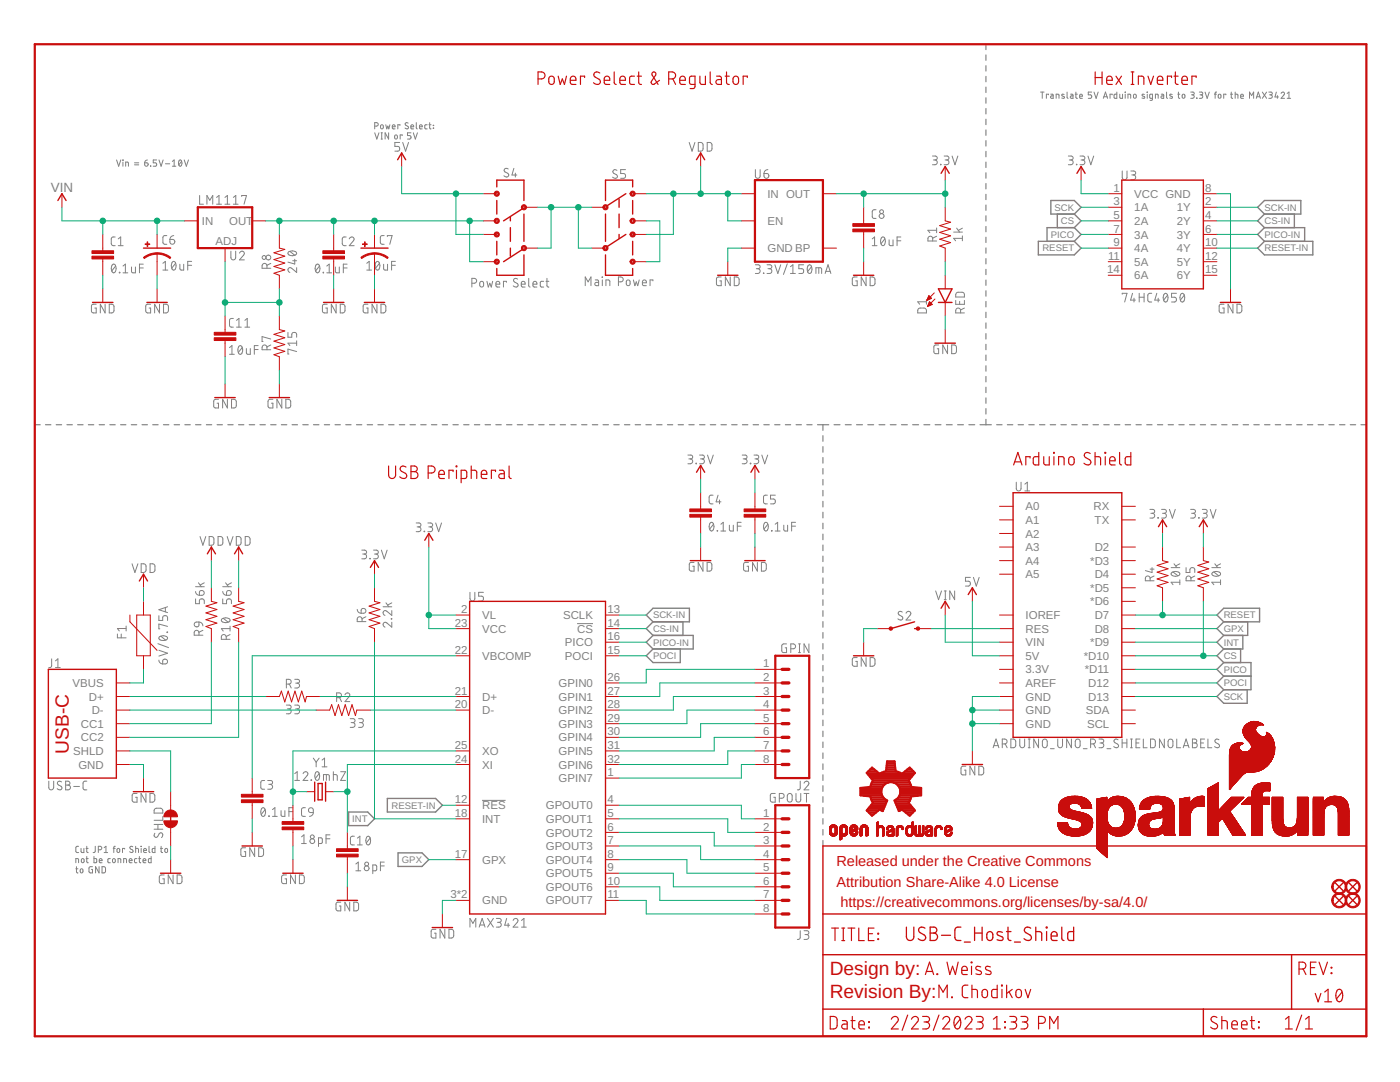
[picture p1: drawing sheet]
<svg xmlns="http://www.w3.org/2000/svg" width="279mm" height="216mm" viewBox="0 0 279 216" stroke-linecap="round" stroke-linejoin="round" font-family="sans-serif">
<defs><g id="words">
<g font-size="3.8" fill="#c90d0c">
<text x="13.7" y="150.4" transform="rotate(-90 13.7 150.4)">USB-C</text>
<text x="165.6" y="194.6">Design by:</text>
<text x="165.6" y="199.2">Revision By:</text>
</g>
<g font-size="2.9" fill="#c90d0c">
<text x="166.9" y="172.9">Released under the Creative Commons</text>
<text x="166.9" y="176.9">Attribution Share-Alike 4.0 License</text>
<text x="167.7" y="181">https://creativecommons.org/licenses/by-sa/4.0/</text>
</g>
<text font-size="2.7" fill="#808080" x="10.1" y="38.4">VIN</text>
<g font-size="2.3" fill="#808080">
<text x="153.2" y="39.5">IN OUT</text>
<text x="222.2" y="38.3">1</text>
<text x="222.2" y="41">3</text>
<text x="226.4" y="39.5">VCC GND</text>
<text x="240.5" y="41">2</text>
<text x="240.5" y="38.3">8</text>
<text x="40.3" y="44.9">IN</text>
<text x="45.7" y="44.9">OUT</text>
<text x="153.2" y="44.9">EN</text>
<text x="222.2" y="43.7">5</text>
<text x="222.2" y="46.4">7</text>
<text x="226.4" y="42.2">1A</text>
<text x="226.4" y="44.9">2A</text>
<text x="226.4" y="47.6">3A</text>
<text x="234.9" y="42.2">1Y</text>
<text x="234.9" y="44.9">2Y</text>
<text x="234.9" y="47.6">3Y</text>
<text x="240.5" y="43.7">4</text>
<text x="240.5" y="46.4">6</text>
<text x="43" y="49">ADJ</text>
<text x="153.2" y="50.3">GND BP</text>
<text x="221.1" y="51.8">11</text>
<text x="222.2" y="49.1">9</text>
<text x="226.4" y="50.3">4A</text>
<text x="226.4" y="53">5A</text>
<text x="234.9" y="50.3">4Y</text>
<text x="234.9" y="53">5Y</text>
<text x="240.5" y="49.1">10</text>
<text x="240.5" y="51.8">12</text>
<text x="221" y="54.5">14</text>
<text x="226.4" y="55.7">6A</text>
<text x="234.9" y="55.7">6Y</text>
<text x="240.5" y="54.5">15</text>
<text x="204.7" y="101.8">A0</text>
<text x="218.2" y="101.8">RX</text>
<text x="204.7" y="104.5">A1</text>
<text x="204.7" y="107.3">A2</text>
<text x="218.4" y="104.6">TX</text>
<text x="204.7" y="110">A3</text>
<text x="204.7" y="112.7">A4</text>
<text x="217.6" y="112.7">*D3</text>
<text x="218.5" y="110">D2</text>
<text x="204.7" y="115.4">A5</text>
<text x="217.6" y="118.1">*D5</text>
<text x="218.5" y="115.4">D4</text>
<text x="90.8" y="125">23</text>
<text x="92.1" y="122.3">2</text>
<text x="96.2" y="123.5">VL</text>
<text x="112.4" y="123.5">SCLK</text>
<text x="121.2" y="122.3">13</text>
<text x="121.2" y="125">14</text>
<text x="204.7" y="123.5">IOREF</text>
<text x="217.6" y="120.8">*D6</text>
<text x="218.5" y="123.5">D7</text>
<text x="90.8" y="130.5">22</text>
<text x="96.2" y="131.7">VBCOMP</text>
<text x="96.2" y="126.2">VCC</text>
<text x="112.8" y="131.7">POCI</text>
<text x="112.8" y="129">PICO</text>
<text x="115.2" y="126.2">CS</text>
<text x="121.2" y="130.5">15</text>
<text x="121.2" y="127.8">16</text>
<text x="204.7" y="129">VIN</text>
<text x="204.7" y="126.2">RES</text>
<text x="204.7" y="131.7">5V</text>
<text x="216.3" y="131.7">*D10</text>
<text x="217.6" y="129">*D9</text>
<text x="218.5" y="126.2">D8</text>
<text x="14.5" y="137.1">VBUS</text>
<text x="111.5" y="137.1">GPIN0</text>
<text x="121.2" y="135.9">26</text>
<text x="152.3" y="133.2">1</text>
<text x="152.3" y="135.9">2</text>
<text x="204.7" y="137.1">AREF</text>
<text x="204.7" y="134.4">3.3V</text>
<text x="216.5" y="134.4">*D11</text>
<text x="217.2" y="137.1">D12</text>
<text x="17.7" y="139.8">D+</text>
<text x="18.3" y="142.5">D-</text>
<text x="90.8" y="141.3">20</text>
<text x="90.8" y="138.6">21</text>
<text x="96.2" y="142.5">D-</text>
<text x="96.2" y="139.8">D+</text>
<text x="111.5" y="139.8">GPIN1</text>
<text x="111.5" y="142.5">GPIN2</text>
<text x="121.2" y="138.6">27</text>
<text x="121.2" y="141.3">28</text>
<text x="152.3" y="138.6">3</text>
<text x="152.3" y="141.3">4</text>
<text x="204.7" y="139.8">GND</text>
<text x="204.7" y="142.5">GND</text>
<text x="216.7" y="142.5">SDA</text>
<text x="217.2" y="139.8">D13</text>
<text x="16.1" y="145.2">CC1</text>
<text x="16.1" y="147.9">CC2</text>
<text x="90.8" y="149.5">25</text>
<text x="111.5" y="145.2">GPIN3</text>
<text x="111.5" y="147.9">GPIN4</text>
<text x="121.2" y="144">29</text>
<text x="121.2" y="146.7">30</text>
<text x="121.2" y="149.5">31</text>
<text x="152.3" y="144">5</text>
<text x="152.3" y="146.7">6</text>
<text x="152.3" y="149.5">7</text>
<text x="204.7" y="145.2">GND</text>
<text x="216.9" y="145.2">SCL</text>
<text x="14.6" y="150.6">SHLD</text>
<text x="15.6" y="153.4">GND</text>
<text x="90.8" y="152.2">24</text>
<text x="96.2" y="153.4">XI</text>
<text x="96.2" y="150.6">XO</text>
<text x="111.5" y="150.6">GPIN5</text>
<text x="111.5" y="153.4">GPIN6</text>
<text x="121.2" y="154.9">1</text>
<text x="121.2" y="152.2">32</text>
<text x="152.3" y="152.2">8</text>
<text x="90.8" y="160.3">12</text>
<text x="96.2" y="161.5">RES</text>
<text x="108.9" y="161.5">GPOUT0</text>
<text x="111.5" y="156.1">GPIN7</text>
<text x="121.2" y="160.3">4</text>
<text x="90.8" y="163">18</text>
<text x="96.2" y="164.2">INT</text>
<text x="108.9" y="164.2">GPOUT1</text>
<text x="108.9" y="166.9">GPOUT2</text>
<text x="121.2" y="163">5</text>
<text x="121.2" y="165.7">6</text>
<text x="152.3" y="163">1</text>
<text x="152.3" y="165.7">2</text>
<text x="90.8" y="171.1">17</text>
<text x="96.2" y="172.3">GPX</text>
<text x="108.9" y="169.6">GPOUT3</text>
<text x="108.9" y="172.3">GPOUT4</text>
<text x="121.2" y="168.4">7</text>
<text x="121.2" y="171.1">8</text>
<text x="121.2" y="173.9">9</text>
<text x="152.3" y="168.4">3</text>
<text x="152.3" y="171.1">4</text>
<text x="152.3" y="173.9">5</text>
<text x="89.9" y="179.3">3*2</text>
<text x="108.9" y="175.1">GPOUT5</text>
<text x="108.9" y="177.8">GPOUT6</text>
<text x="121.2" y="176.6">10</text>
<text x="121.2" y="179.3">11</text>
<text x="152.3" y="176.6">6</text>
<text x="152.3" y="179.3">7</text>
<text x="96.2" y="180.5">GND</text>
<text x="108.9" y="180.5">GPOUT7</text>
<text x="152.3" y="182">8</text>
</g>
<g font-size="1.9" fill="#808080">
<text x="209.7" y="47.5">PICO</text>
<text x="210.5" y="42">SCK</text>
<text x="211.7" y="44.8">CS</text>
<text x="252.4" y="42">SCK-IN</text>
<text x="252.4" y="44.8">CS-IN</text>
<text x="252.4" y="47.5">PICO-IN</text>
<text x="208" y="50.2">RESET</text>
<text x="252.4" y="50.2">RESET-IN</text>
<text x="130.3" y="123.4">SCK-IN</text>
<text x="244.2" y="123.4">RESET</text>
<text x="130.3" y="131.5">POCI</text>
<text x="130.3" y="126.1">CS-IN</text>
<text x="130.3" y="128.8">PICO-IN</text>
<text x="244.2" y="126.1">GPX</text>
<text x="244.2" y="128.8">INT</text>
<text x="244.2" y="131.5">CS</text>
<text x="244.2" y="134.2">PICO</text>
<text x="244.2" y="137">POCI</text>
<text x="244.2" y="139.7">SCK</text>
<text x="78.2" y="161.4">RESET-IN</text>
<text x="70.3" y="164.1">INT</text>
<text x="80.2" y="172.2">GPX</text>
</g>
</g></defs>
<g fill="none" stroke="#808080" stroke-width=".23">
<path d="M196.8 8.8v1.1M196.8 11v1M196.8 13.1v1.1M196.8 15.2v1.1M196.8 17.4v1.1M196.8 19.5v1.1M196.8 21.7v1M196.8 23.8v1.1M196.8 25.9v1.1M196.8 28.1v1M196.8 30.2v1.1M196.8 32.3v1.1"/>
<path d="M196.8 34.5v1.1M196.8 36.6v1.1M196.8 38.8v1M196.8 40.9v1.1M196.8 43.1v1M196.8 45.2v1M196.8 47.3v1.1M196.8 49.5v1M196.8 51.6v1.1M196.8 53.7v1.1M196.8 55.9v1M196.8 58v1.1"/>
<path d="M196.8 60.2v1M196.8 62.3v1.1M196.8 64.4v1.1M196.8 66.6v1M196.8 68.7v1.1M196.8 70.8v1.1M196.8 73v1.1M196.8 75.1v1.1M196.8 77.3v1M196.8 79.4v1.1M6.9 84.8h1.1M9.1 84.8h1.1"/>
<path d="M11.2 84.8h1.1M13.4 84.8h1M15.5 84.8h1.1M17.6 84.8h1.1M19.8 84.8h1M21.9 84.8h1.1M24.1 84.8h1M26.2 84.8h1.1M28.3 84.8h1.1M30.5 84.8h1.1M32.6 84.8h1.1M34.8 84.8h1"/>
<path d="M36.9 84.8h1.1M39 84.8h1.1M41.2 84.8h1M43.3 84.8h1.1M45.5 84.8h1M47.6 84.8h1.1M49.7 84.8h1.1M51.9 84.8h1.1M54 84.8h1.1M56.2 84.8h1M58.3 84.8h1.1M60.4 84.8h1.1"/>
<path d="M62.6 84.8h1M64.7 84.8h1.1M66.9 84.8h1M69 84.8h1.1M71.1 84.8h1.1M73.3 84.8h1.1M75.4 84.8h1.1M77.6 84.8h1M79.7 84.8h1.1M81.8 84.8h1.1M84 84.8h1M86.1 84.8h1.1"/>
<path d="M88.3 84.8h1M90.4 84.8h1.1M92.5 84.8h1.1M94.7 84.8h1.1M96.8 84.8h1.1M99 84.8h1M101.1 84.8h1.1M103.2 84.8h1.1M105.4 84.8h1M107.5 84.8h1.1M109.7 84.8h1M111.8 84.8h1.1"/>
<path d="M113.9 84.8h1.1M116.1 84.8h1M118.2 84.8h1.1M120.4 84.8h1M122.5 84.8h1.1M124.6 84.8h1.1M126.8 84.8h1M128.9 84.8h1.1M131 84.8h1.1M133.2 84.8h1.1M135.3 84.8h1.1M137.5 84.8h1"/>
<path d="M139.6 84.8h1.1M141.8 84.8h1M143.9 84.8h1.1M146 84.8h1.1M148.2 84.8h1M150.3 84.8h1.1M152.4 84.8h1.1M154.6 84.8h1.1M156.7 84.8h1.1M158.9 84.8h1M161 84.8h1.1M163.2 84.8h2.2"/>
<path d="M164.2 84.8v1.1M164.2 86.9v1.2M164.2 89.1v1.1M164.2 91.3v1.1M164.2 93.5v1.1M164.2 95.7v1.1M164.2 97.9v1.1M166.5 84.8h1.1M168.7 84.8h1.2M170.9 84.8h1.2M173.2 84.8h1.1M175.4 84.8h1.2"/>
<path d="M177.7 84.8h1.1M179.9 84.8h1.2M182.1 84.8h1.2M184.4 84.8h1.2M186.6 84.8h1.2M188.9 84.8h1.1M191.1 84.8h1.2M193.4 84.8h1.1M195.6 84.8h2.2M196.8 81.5v1.1M196.8 83.7v1.1M198.9 84.8h1.1"/>
<path d="M201 84.8h1.1M203.2 84.8h1.1M205.3 84.8h1.1M207.5 84.8h1M209.6 84.8h1.1M211.7 84.8h1.1M213.9 84.8h1M216 84.8h1.1M218.1 84.8h1.1M220.3 84.8h1.1M222.4 84.8h1.1M224.6 84.8h1"/>
<path d="M226.7 84.8h1.1M228.9 84.8h1M231 84.8h1.1M233.1 84.8h1.1M235.3 84.8h1M237.4 84.8h1.1M239.5 84.8h1.1M241.7 84.8h1M243.8 84.8h1.1M246 84.8h1M248.1 84.8h1.1M250.2 84.8h1.1"/>
<path d="M252.4 84.8h1M254.5 84.8h1.1M256.6 84.8h1.1M258.8 84.8h1.1M260.9 84.8h1.1M263.1 84.8h1M265.2 84.8h1.1M267.3 84.8h1.1M269.5 84.8h1.1M271.6 84.8h1.1M164.2 100v1.2M164.2 102.2v1.1"/>
<path d="M164.2 104.4v1.1M164.2 106.6v1.1M164.2 108.8v1.1M164.2 111v1.1M164.2 113.1v1.1M164.2 115.3v1.1M164.2 117.5v1.1M164.2 119.7v1.1M164.2 121.9v1.1M164.2 124v1.2M164.2 126.2v1.1M164.2 128.4v1.1"/>
<path d="M164.2 130.6v1.1M164.2 132.8v1.1M164.2 135v1.1M164.2 137.1v1.2M164.2 139.3v1.1M164.2 141.5v1.1M164.2 143.7v1.1M164.2 145.9v1.1M164.2 148.1v1.1M164.2 150.2v1.1M164.2 152.4v1.1M164.2 154.6v1.1"/>
<path d="M164.2 156.8v1.1M164.2 159v1.1M164.2 161.1v1.2M164.2 163.3v1.1M164.2 165.5v1.1M164.2 167.7v1.1"/>
</g>
<g fill="none" stroke="#808080" stroke-width=".2">
<path d="M207.7 18.4h.7M208 18.4v1.2M209.3 18.9v-.1h-.5v.8M209.7 18.8h.4l.1 .2v.6h-.4l-.2-.2 .2-.2 .4-.1M210.8 19.6v-.8l.5 .1v.7M212.4 18.9l-.4-.1-.1 .2 .5 .3v.2l-.5 .1M213 18.4v1l.2 .2M213.7 18.8h.3l.1 .2v.6h-.4l-.1-.2 .1-.2 .4-.1M214.6 18.8h.4M214.7 18.4v1l.3 .2M215.5 19.2h.5a.29 .29 0 0 0-.2-.4 .29 .29 0 0 0-.3 .3l.1 .5h.4M217.9 18.4h-.7v.5h.4a.36 .36 0 0 1 .3 .4 .36 .36 0 0 1-.3 .3h-.4"/>
<path d="M218.3 18.4l.5 1.2 .4-1.2M220.2 19.6l.4-1.2 .4 1.2M220.3 19.3h.6M222 18.9v-.1h-.5v.8M222.9 18.4v1.2h-.5v-.7l.5-.1M223.5 18.8v.7l.2 .1h.3v-.8M224.5 18.4h.1M224.6 18.8v.8M225.1 19.6v-.8l.5 .1 .1 .7M226.3 18.8l.4 .1v.6l-.2 .1-.3-.1zM228.4 18.9l-.4-.1-.1 .2 .5 .3 .1 .2-.6 .1M228.9 18.4h.1z"/>
<path d="M229 18.8v.8M230 19.6l-.5-.1 .1-.7h.4v1l-.1 .2h-.4M230.6 19.6v-.8l.5 .1v.7M231.8 18.8h.3l.1 .2v.6h-.4l-.1-.2 .1-.2 .4-.1M232.8 18.4v1l.2 .2M233.9 18.9l-.4-.1-.1 .2 .6 .3v.2l-.6 .1M235.1 18.8h.4M235.2 18.4v1.1l.3 .1M236 18.8l.5 .1v.6l-.2 .1-.4-.1zM237.6 18.4h.6l.1 .2-.1 .3h-.4M238 18.9l.3 .1v.3l-.2 .3h-.5M238.8 19.6h.1z"/>
<path d="M239.4 18.4h.5l.1 .2-.1 .3h-.4M239.7 18.9l.3 .1v.5l-.6 .1M240.5 18.4l.4 1.2 .4-1.2M242.4 18.8h.4M242.8 18.4l-.3 .1v1.1M243.2 18.8l.4 .1v.6l-.1 .1-.4-.1zM244.6 18.9v-.1h-.4v.8M245.6 18.8h.4M245.7 18.4v1.1l.3 .1M246.5 18.8l.5 .1 .1 .7M246.5 18.4v1.2M247.6 19.2h.6a.3 .3 0 0 0-.3-.4 .3 .3 0 0 0-.3 .3l.1 .5h.5"/>
<path d="M249.4 19.6v-1.2l.4 .7 .4-.7v1.2M250.7 19.6l.4-1.2 .4 1.2M250.8 19.3h.6M251.9 18.4l.9 1.2M252.8 18.4l-.9 1.2M253.2 18.4h.6l.1 .2-.1 .3h-.4M253.6 18.9l.2 .1 .1 .3-.2 .3h-.5M254.7 18.4l-.3 .9h.7M254.9 19.1v.5M255.7 18.6a.33 .33 0 0 1 .4-.2 .33 .33 0 0 1 .1 .5l-.5 .7h.6M256.9 19.6h.7M256.9 18.6l.3-.2v1.2"/>
<path d="M23.3 31.9l.4 1.3 .4-1.3M24.5 31.9l.1 .1zM24.5 32.3v.9M25.1 33.2v-.9l.5 .1v.8M26.8 32.9h.9M26.8 32.5h.9M28.9 32.5h.4a.35 .35 0 0 1 .3 .4 .35 .35 0 0 1-.4 .3 .35 .35 0 0 1-.3-.4zM29.4 31.9l-.4 .3-.1 .3M30 33.1h.1M31.3 31.9h-.7v.6h.4a.34 .34 0 0 1 .3 .3 .34 .34 0 0 1-.3 .4h-.4M31.7 31.9l.5 1.3 .4-1.3M33 32.7h.9"/>
<path d="M34.4 33.2h.7M34.4 32.2l.4-.3v1.3M35.8 32l.1-.1a.62 .62 0 0 1 .4 .6 .62 .62 0 0 1-.4 .6l-.3-.5zM36.2 32.2l-.5 .7M36.8 31.9l.4 1.3 .4-1.3M39.8 39v1.7h.8M43.2 39.4l.5-.4v1.7M44.9 39.4l.5-.4v1.7M46.6 39.4l.5-.4v1.7M48.2 39.2v-.2h1l-.5 1.7M74.8 25.2l.6-.2v-.4l-.6-.1v1.2M74.8 26.5l.4 1.2 .4-1.2"/>
<path d="M76 25l.2-.1 .3 .1v.6l-.2 .1-.3-.1zM76.1 27.7h.2M76.1 26.5h.2M76.2 26.5v1.2M77 24.9l.2 .8 .2-.5 .2 .5 .2-.8M77.6 26.5v1.2l-.7-1.2v1.2M78.3 25.3h.5a.29 .29 0 0 0-.2-.4 .29 .29 0 0 0-.3 .3l.1 .5h.4M78.8 27l.3-.1 .2 .3v.4l-.2 .1-.3-.1zM79.8 28.4h-1v.8h.6a.49 .49 0 0 1 .4 .5 .49 .49 0 0 1-.4 .5h-.6M79.8 25v-.1h-.4v.8M80.3 27.1v-.2h-.4v.8M80.4 28.4l.5 1.8 .6-1.8"/>
<path d="M81.4 24.6a.31 .31 0 0 0-.4-.1 .31 .31 0 0 0 0 .5l.5 .3a.35 .35 0 0 1-.2 .4 .35 .35 0 0 1-.5-.2M82 25.3h.5a.29 .29 0 0 0-.1-.4 .29 .29 0 0 0-.4 .3l.1 .5h.4M82 26.5h-.7v.6h.4a.36 .36 0 0 1 .3 .3 .36 .36 0 0 1-.3 .3h-.4M82.5 26.5l.4 1.2 .4-1.2M83.1 24.5v1l.2 .2M83.7 25.3h.6a.29 .29 0 0 0-.2-.4 .29 .29 0 0 0-.4 .3l.1 .5h.5M85.3 24.9h-.4l-.1 .2v.5l.5 .1M85.6 24.9h.4M85.7 24.5l.1 1.1 .2 .1M86.5 25l.1 .1zM86.5 25.5l.1 .1zM101.4 33.7a.44 .44 0 0 0-.6 0 .44 .44 0 0 0 0 .6l.5 .3a.44 .44 0 0 1 .1 .6 .44 .44 0 0 1-.7 0l-.1-.1"/>
<path d="M102.6 33.6l-.4 1.3h.9M102.8 34.5v.8M123.1 34l-.2-.1a.41 .41 0 0 0-.5 .1 .41 .41 0 0 0 .1 .6l.5 .3a.43 .43 0 0 1 .1 .6 .43 .43 0 0 1-.7 0l-.1-.2M124.8 33.8h-.9v.8h.6a.49 .49 0 0 1 .4 .5 .49 .49 0 0 1-.4 .5h-.6M137.5 28.4l.6 1.8 .6-1.8M139.4 28.4h.6l.3 .4v1l-.3 .3-.6 .1zM141.1 28.4h.7l.3 .4v1l-.3 .3-.7 .1zM150.7 33.8v1.3a.48 .48 0 0 0 .5 .5 .48 .48 0 0 0 .5-.5v-1.3M152.5 34.6h.6a.49 .49 0 0 1 .3 .6 .49 .49 0 0 1-.5 .4 .49 .49 0 0 1-.4-.5zM153.2 33.8a.77 .77 0 0 0-.7 .8M186.1 31.1h.6a.39 .39 0 0 1 .3 .4 .39 .39 0 0 1-.3 .4h-.4M186.6 31.9a.48 .48 0 0 1 .5 .5 .48 .48 0 0 1-.5 .5h-.5"/>
<path d="M187.7 32.8l.1 .1zM188.4 31.1h.6a.39 .39 0 0 1 .4 .4 .39 .39 0 0 1-.4 .4h-.4M188.9 31.9a.48 .48 0 0 1 .5 .5 .48 .48 0 0 1-.5 .5h-.5M190 31.1l.6 1.8 .6-1.8M213.2 31.1h.6a.39 .39 0 0 1 .4 .4 .39 .39 0 0 1-.4 .4h-.4M213.7 31.9a.48 .48 0 0 1 .5 .5 .48 .48 0 0 1-.5 .5h-.5M214.8 32.8l.1 .1zM215.5 31.1h.6a.39 .39 0 0 1 .4 .4 .39 .39 0 0 1-.4 .4h-.3M216 31.9a.48 .48 0 0 1 .5 .5 .48 .48 0 0 1-.5 .5h-.5M217.1 31.1l.6 1.8 .6-1.8M224 34.1v1.3a.48 .48 0 0 0 .4 .5 .48 .48 0 0 0 .5-.5v-1.3M225.7 34.1h.6a.39 .39 0 0 1 .4 .4 .39 .39 0 0 1-.4 .4h-.4"/>
<path d="M226.2 34.9a.48 .48 0 0 1 .5 .5 .48 .48 0 0 1-.5 .5h-.5M22.4 52.8l.3-.1a1.02 1.02 0 0 1 0 1.7 1.09 1.09 0 0 1-.3-1.6zM23 47.3h-.5l-.3 .4v1.1l.3 .2h.5M23.1 53.1l-.8 1M23.6 47.7l.5-.4v1.7M23.6 49h1M23.8 54.3l.1 .1zM24.6 54.4h.9M24.6 53.1l.4-.4v1.7M26.2 53.3l.1 1 .2 .1h.5v-1.1M27.8 53.5h.8M28.6 52.7h-.8v1.7"/>
<path d="M32.5 52.5l.5-.3v1.7M32.5 53.9h1M33.3 47h-.6l-.2 .4v1.1l.2 .2h.6M33.9 47.8h.6a.49 .49 0 0 1 .4 .5 .49 .49 0 0 1-.5 .4 .49 .49 0 0 1-.5-.4zM34.4 52.3l.3-.1a1.04 1.04 0 0 1 0 1.7 1.1 1.1 0 0 1-.3-1.6zM34.7 47l-.5 .2-.3 .6M35.1 52.5l-.8 1M35.9 52.7v1l.3 .2h.5v-1.2M37.5 52.9h.7M38.2 52.2h-.7v1.7M41.3 40.7v-1.7l.6 1 .6-1v1.7M43.2 40.7h1"/>
<path d="M44.9 40.7h1M46.1 50.1v1.3a.48 .48 0 0 0 .5 .5 .48 .48 0 0 0 .4-.5v-1.3M46.6 40.7h.9M47.8 50.5a.48 .48 0 0 1 .7-.3 .48 .48 0 0 1 .1 .7l-.8 1h1M53.3 53.5v-.5a.49 .49 0 0 0-.5-.5 .49 .49 0 0 0-.5 .5v.5h1.7M54 52.6l-.7 .3M57.6 50.3a1.11 1.11 0 0 1 1.6 .2 1.02 1.02 0 0 1-1.7 0zM57.8 50.2l1 .7M58.4 52h.8M58.8 51.7v1l-1.3-.4M59.2 53.4v1l-1-.8a.47 .47 0 0 0-.7 .1 .47 .47 0 0 0 .3 .7M63.1 52.8l.3-.1a1.02 1.02 0 0 1 0 1.7 1.11 1.11 0 0 1-.3-1.6z"/>
<path d="M63.8 53.1l-.8 1M64.5 54.3l.1 .1zM65.2 53.1l.5-.4v1.7M65.2 54.4h1M66.9 53.3l.1 1 .2 .1h.5v-1.1M68.5 53.5h.8M69.1 47.3h-.6l-.2 .4v1.1l.2 .2h.6M69.3 52.7h-.8v1.7M69.7 47.7a.48 .48 0 0 1 .7-.4 .48 .48 0 0 1 .1 .7l-.8 1h1M73.2 53.9h.9M73.2 52.5l.5-.3v1.7M75.1 52.3l.2-.1a1.02 1.02 0 0 1 0 1.7 1.08 1.08 0 0 1-.2-1.6z"/>
<path d="M75.7 52.5l-.7 1M76.6 52.7v1l.3 .2h.4v-1.2M76.7 47h-.6l-.2 .4v1.1l.2 .2h.6M77.3 47.2v-.2h1l-.5 1.7M78.1 52.9h.8M78.9 52.2h-.8v1.7M94.2 56.5h.5a.49 .49 0 0 0 .4-.5 .49 .49 0 0 0-.4-.5h-.5v1.8M95.9 56.2l.2-.1 .3 .1 .1 .7a.39 .39 0 0 1-.4 .4 .39 .39 0 0 1-.4-.4zM97.2 56.1l.3 1.2 .2-.8 .3 .8 .3-1.2M99 56.7h.7a.4 .4 0 0 0-.2-.6 .4 .4 0 0 0-.5 .4l.1 .7 .6 .1M101.1 56.3v-.2h-.6v1.2M103.3 55.7l-.6-.1-.2 .3 .1 .3 .6 .4a.44 .44 0 0 1 .1 .6 .44 .44 0 0 1-.7 0l-.2-.2"/>
<path d="M104 56.7h.8a.4 .4 0 0 0-.3-.6 .4 .4 0 0 0-.5 .4l.1 .7 .7 .1M105.5 55.5v1.5l.3 .3M106.4 56.7h.7a.41 .41 0 0 0-.2-.6 .41 .41 0 0 0-.5 .4v.7l.7 .1M108.5 56.1l-.5 .1-.2 .2 .1 .8 .6 .1M109 56.1h.5M109.2 55.5v1.6l.3 .2M116.8 57v-1.7l.6 .9 .5-.9v1.7M118.8 55.9h.5l.2 .2v.9h-.6l-.2-.3 .1-.2 .7-.2M120.2 55.3v.1zM120.2 55.9v1.1M120.9 57v-1.1l.8 .1v1M123.4 56.2h.5a.49 .49 0 0 0 .5-.4 .49 .49 0 0 0-.5-.5h-.5v1.7"/>
<path d="M125.1 56l.3-.1 .2 .1 .2 .6a.38 .38 0 0 1-.4 .4 .38 .38 0 0 1-.4-.4zM126.4 55.9l.3 1.1 .3-.8 .3 .8 .3-1.1M128.2 56.4h.8a.41 .41 0 0 0-.3-.5 .41 .41 0 0 0-.5 .3l.1 .7 .7 .1M130.3 56v-.1h-.6v1.1M143.9 55.3h-.5l-.4 .2v1.3l.2 .2h.7v-1h-.2M145.7 55.3v1.7l-.9-1.7v1.7M146.5 55.3h.7l.3 .3v1.1l-.3 .3h-.7zM150.7 52.8h.6a.39 .39 0 0 1 .4 .4 .39 .39 0 0 1-.4 .4h-.4M151.2 53.6a.48 .48 0 0 1 .5 .5 .48 .48 0 0 1-.5 .5h-.5M152.4 54.5v.1zM153.1 52.8h.6a.39 .39 0 0 1 .4 .4 .39 .39 0 0 1-.4 .4h-.4M153.6 53.6a.48 .48 0 0 1 .4 .5 .48 .48 0 0 1-.4 .5h-.5"/>
<path d="M154.6 52.8l.6 1.8 .6-1.8M157.1 52.6l-.7 2.2M157.8 54.6h.9M157.8 53.2l.4-.4v1.8M160.4 52.8h-1v.8h.6a.49 .49 0 0 1 .4 .5 .49 .49 0 0 1-.4 .5h-.6M161.3 53l.3-.2a1.02 1.02 0 0 1 0 1.8 1.08 1.08 0 0 1-.3-1.6zM162 53.2l-.8 1M162.8 54.6v-1.2l1.1 .1 .1 1.1M163.4 53.4v1.2M164.7 54.6l.5-1.8 .6 1.8M164.8 54.1h.9M171.1 55.3h-.6l-.4 .2v1.3l.2 .2h.8v-1h-.3"/>
<path d="M172.8 55.3v1.7l-.9-1.7v1.7M173.7 55.3h.6l.3 .3v1.1l-.3 .3h-.6zM174.1 47.7l.4-.4v1.7M174.1 49h.9M174.8 41.8l-.5 .1-.2 .3v1.1l.2 .3h.5M176 47.4l.2-.1a1.02 1.02 0 0 1 0 1.7 1.09 1.09 0 0 1-.2-1.6zM176.6 47.7l-.8 .9M177.4 47.9l.1 .9 .2 .2h.5v-1.1M179 48h.8M179.8 47.3h-.8v1.7M184.9 59.8v.9M186.1 48.1v-.5a.48 .48 0 0 0-.4-.5 .48 .48 0 0 0-.5 .5v.5h1.7"/>
<path d="M186.9 47.1l-.8 .4M186.9 46h-1.7l.4 .4M186.9 45.5v.9M190.3 46.3h1.8M190.7 59.9v.8h1.8v-.8M190.8 58.5l.4-.2h1l.2 .4 .1 .6h-1.8zM190.9 45.5l.6 .8M192.1 47.6h-1.8l.4 .4M192.1 47.1v.9M192.1 45.5l-.8 .5M224 58.7v-.2h.9l-.4 1.8M226 58.5l-.4 1.4h1"/>
<path d="M226.3 59.5v.8M227.4 58.5v1.8M227.4 59.3h.9M228.3 58.5v1.8M229.8 58.5l-.5 .1-.2 .3v1.1l.2 .2 .5 .1M230.9 58.5l-.4 1.4h.9M231.1 59.5v.8M232.4 58.7l.2-.2a1.02 1.02 0 0 1 0 1.8 1.08 1.08 0 0 1-.2-1.6zM233 58.9l-.8 1M234.8 58.5h-1v.8h.6a.48 .48 0 0 1 .4 .5 .48 .48 0 0 1-.4 .5h-.6M235.7 58.7l.3-.2a1.04 1.04 0 0 1 0 1.8 1.1 1.1 0 0 1-.3-1.6zM236.3 58.9l-.7 1"/>
<path d="M19.2 60.7h-.7l-.2 .2v1.3l.2 .2h.7v-.9h-.3M21 60.7v1.7l-1-1.7v1.7M21.8 60.7h.6l.3 .3v1.1l-.3 .3h-.6zM30.1 60.7h-.8l-.2 .2v1.1l.2 .4h.8v-.9h-.3M31.8 60.7v1.7l-.9-1.7v1.7M32.6 60.7h.7l.3 .3v1.1l-.3 .3h-.7zM43.6 79.7h-.6l-.3 .2v1.3l.2 .2h.7v-.9h-.3M45.4 79.7v1.7l-1-1.7v1.7M45.8 69.4l.5-.4v1.7M45.8 70.7h1M46.2 79.7h.6l.3 .3v1.1l-.3 .3h-.6zM46.6 63.5l-.6 .1-.2 .3v1.1l.2 .3h.6"/>
<path d="M47.2 65.3h1M47.2 63.9l.5-.4v1.8M47.7 69.1l.2-.1a1.02 1.02 0 0 1 0 1.7 1.06 1.06 0 0 1-.2-1.6zM48.3 69.4l-.7 .9M48.9 65.3h.9M48.9 63.9l.4-.4v1.8M49.2 69.6v.8l.3 .3h.5v-1.1M50.8 69.7h.7M51.5 69h-.7v1.7M53.3 69.8v-.5a.49 .49 0 0 0-.5-.5 .49 .49 0 0 0-.5 .5v.5h1.7M54 67.6l-1.7-.4v.9h.2M54 68.8l-.7 .4"/>
<path d="M54.5 79.7h-.6l-.4 .2v1.1l.2 .4h.8v-.9h-.3M56.2 79.7v1.7l-.9-1.7v1.7M57 79.7h.7l.3 .3v1.1l-.3 .3h-.7zM57.5 66.3v1h.7v-.6a.5 .5 0 0 1 .5-.4 .5 .5 0 0 1 .5 .4v.6M59.2 70.1l-1.7-.4v.9h.2M59.2 68.5h-1.7l.3 .5M59.2 68v1M65.3 60.7h-.7l-.2 .2v1.3l.2 .2h.7v-.9h-.3M67.1 60.7v1.7l-1-1.7v1.7M67.9 60.7h.6l.3 .3v1.1l-.3 .3h-.6zM73.4 60.7h-.7l-.2 .2v1.3l.2 .2h.7v-.9h-.2M75.2 60.7v1.7l-.9-1.7v1.7"/>
<path d="M76 60.7h.7l.3 .3v1.1l-.3 .3h-.7zM183.3 61.6h1.4l.2 .2v.6h-1.7v-.6zM184.9 60.2h-1.7l.3 .5M187.3 68.8l-.7 .1-.2 .2v1.2l.2 .2 .7 .1v-1h-.3M189.1 68.8v1.8l-.9-1.8v1.8M189.9 68.8l.7 .1 .3 .3v1l-.3 .3-.7 .1zM191.5 60.1v.6M191.7 62.4v-.4a.49 .49 0 0 0-.5-.5 .49 .49 0 0 0-.5 .5v.4h1.8M192.5 61.5l-.8 .3M244.3 60.7h-.8l-.2 .2v1.3l.2 .2h.8v-.9h-.3M246.1 60.7v1.7l-1-1.7v1.7M246.9 60.7h.6l.3 .3v1.1l-.3 .3h-.6z"/>
<path d="M137.3 90.8h.6a.38 .38 0 0 1 .3 .4 .38 .38 0 0 1-.3 .4h-.4M137.8 91.6a.49 .49 0 0 1 .4 .5 .49 .49 0 0 1-.4 .4h-.5M138.9 92.4l.1 .1zM139.6 90.8h.6a.38 .38 0 0 1 .4 .4 .38 .38 0 0 1-.4 .4h-.4M140.1 91.6a.49 .49 0 0 1 .5 .5 .49 .49 0 0 1-.5 .4h-.5M141.2 90.8l.6 1.7 .5-1.7M142.3 98.8h-.5l-.3 .4 .1 1.1 .2 .2h.5M143.3 98.8l-.4 1.3h1M143.6 99.8v.7M148.1 90.8h.6a.38 .38 0 0 1 .4 .4 .38 .38 0 0 1-.4 .4h-.4M148.6 91.6a.49 .49 0 0 1 .5 .5 .49 .49 0 0 1-.5 .4h-.5M149.7 92.4l.1 .1z"/>
<path d="M150.5 90.8h.5a.38 .38 0 0 1 .4 .4 .38 .38 0 0 1-.4 .4h-.3M150.9 91.6a.49 .49 0 0 1 .5 .5 .49 .49 0 0 1-.5 .4h-.4M152 90.8l.6 1.7 .6-1.7M153.1 98.8h-.5l-.2 .4v1.1l.2 .2h.5M154.7 98.8h-.9v.8h.5a.5 .5 0 0 1 .4 .5 .5 .5 0 0 1-.4 .4h-.5M202.8 96.2v1.3a.48 .48 0 0 0 .5 .5 .48 .48 0 0 0 .5-.5v-1.3M204.5 96.6l.5-.4v1.8M204.5 98h1M26.4 112.5l.5 1.7 .6-1.7M28.2 112.5h.6l.3 .3v1.1l-.3 .3h-.6zM30 112.5h.6l.3 .3v1.1l-.3 .3h-.6zM39 119.5v1h.8v-.6a.5 .5 0 0 1 .5-.4 .5 .5 0 0 1 .5 .4v.6"/>
<path d="M39 118l.3 .6 .5 .2M39 117.1h1.8M39.6 116.3l.6 .8M39.9 117.9a.5 .5 0 0 1 .8 .2 .5 .5 0 0 1-.4 .7h-.5zM39.9 107.1l.6 1.7 .6-1.7M40.8 116.3l-.9 .4M41.7 107.1h.7l.3 .3v1.1l-.3 .3h-.7zM43.5 107.1h.7l.2 .3v1.1l-.2 .3h-.7zM44.4 119.5v1h.8v-.6a.5 .5 0 0 1 .5-.4 .5 .5 0 0 1 .5 .4v.6M44.4 118l.2 .5 .6 .3M44.4 117.1h1.8M45 116.3l.6 .8"/>
<path d="M45.3 117.9a.49 .49 0 0 1 .8 .2 .49 .49 0 0 1-.4 .7h-.5zM45.3 107.1l.6 1.7 .6-1.7M46.2 116.3l-.8 .4M47.2 107.1h.6l.3 .3v1.1l-.3 .3h-.6zM48.9 107.1h.7l.3 .3v.9l-.3 .5h-.7zM72.2 109.8h.6a.39 .39 0 0 1 .4 .4 .39 .39 0 0 1-.4 .4h-.4M72.7 110.6a.48 .48 0 0 1 .5 .4 .48 .48 0 0 1-.5 .5h-.5M73.8 111.4l.1 .1zM74.5 109.8h.6a.39 .39 0 0 1 .4 .4 .39 .39 0 0 1-.4 .4h-.4M75 110.6a.48 .48 0 0 1 .5 .4 .48 .48 0 0 1-.5 .5h-.5M76.1 109.8l.6 1.7 .6-1.7M83.1 104.4h.5a.39 .39 0 0 1 .4 .3 .39 .39 0 0 1-.4 .4h-.4"/>
<path d="M83.5 105.1a.48 .48 0 0 1 .5 .5 .48 .48 0 0 1-.5 .5h-.4M84.6 106l.2 .1zM85.4 104.4h.6a.39 .39 0 0 1 .4 .3 .39 .39 0 0 1-.4 .4h-.4M85.9 105.1a.48 .48 0 0 1 .4 .5 .48 .48 0 0 1-.4 .5h-.5M87 104.4l.5 1.7 .6-1.7M93.8 118.2v1.2a.49 .49 0 0 0 .5 .5 .49 .49 0 0 0 .5-.5v-1.2M96.5 118.2h-1v.8h.6a.5 .5 0 0 1 .4 .4 .5 .5 0 0 1-.4 .5h-.6M138.5 112.2h-.7l-.2 .3v1.2l.2 .2 .7 .1v-1h-.3M140.3 112.2v1.8l-1-1.8v1.8M141.1 112.2h.7l.2 .4v1l-.2 .3-.7 .1zM141.8 104.3l.2-.1a1.02 1.02 0 0 1 0 1.8 1.09 1.09 0 0 1-.2-1.7zM142.4 104.6l-.8 1"/>
<path d="M143.1 105.9l.1 .1zM143.9 106h.9M143.9 104.6l.4-.4v1.8M145.6 104.8v1l.3 .2h.4v-1.2M147.2 105h.7M147.9 104.2h-.7v1.8M149.4 112.2h-.8l-.2 .3v1.2l.2 .2 .8 .1v-1h-.3M151.2 112.2v1.8l-1-1.8v1.8M152 112.2h.6l.3 .4v1l-.3 .3-.6 .1zM152.6 104.3l.2-.1a1.02 1.02 0 0 1 0 1.8 1.09 1.09 0 0 1-.2-1.7zM153.2 104.6l-.7 1M154 105.9l.1 .1z"/>
<path d="M154.7 106h1M154.7 104.6l.5-.4v1.8M156.4 104.8v1l.3 .2h.5v-1.2M158 105h.8M158.8 104.2h-.8v1.8M186.7 117.9l.6 1.8 .6-1.8M188.4 119.7h.4M188.4 117.9h.4M188.7 117.9v1.8M190.5 117.9v1.8l-1-1.8v1.8M193.7 115.2h-1v.8h.6a.5 .5 0 0 1 .4 .5 .5 .5 0 0 1-.4 .4h-.6M194.3 115.2l.5 1.7 .6-1.7"/>
<path d="M229.5 101.6h.6a.39 .39 0 0 1 .3 .4 .39 .39 0 0 1-.3 .4h-.4M229.5 115.9v-.5a.48 .48 0 0 0-.4-.5 .48 .48 0 0 0-.5 .5v.5h1.7M229.5 113.6h.8M229.9 113.3v.9l-1.3-.3M230 102.4a.48 .48 0 0 1 .5 .5 .48 .48 0 0 1-.5 .5h-.5M230.3 114.9l-.8 .4M231.1 103.3l.1 .1zM231.8 101.6h.6a.39 .39 0 0 1 .4 .4 .39 .39 0 0 1-.4 .4h-.4M232.3 102.4a.48 .48 0 0 1 .5 .5 .48 .48 0 0 1-.5 .5h-.5M233.4 101.6l.6 1.8 .5-1.8M233.7 113.3h1.8M233.7 114.4a1.11 1.11 0 0 1 1.8 .1 1.02 1.02 0 0 1-1.8 0z"/>
<path d="M234.1 114.1l1 .8M234.3 112.5l.6 .8M235.5 116.2h-1.8l.4 .5M235.5 115.7v1M235.5 112.5l-.9 .4M236.7 113.3v.9h.8v-.5a.49 .49 0 0 1 .5-.4 .49 .49 0 0 1 .4 .4v.5M237.6 101.6h.6a.39 .39 0 0 1 .4 .4 .39 .39 0 0 1-.4 .4h-.4M237.7 115.9v-.5a.49 .49 0 0 0-.5-.5 .49 .49 0 0 0-.5 .5v.5h1.7M238.1 102.4a.48 .48 0 0 1 .5 .5 .48 .48 0 0 1-.5 .5h-.5M238.4 114.9l-.7 .4M239.2 103.3l.1 .1zM239.9 101.6h.6a.39 .39 0 0 1 .4 .4 .39 .39 0 0 1-.4 .4h-.3"/>
<path d="M240.4 102.4a.48 .48 0 0 1 .5 .5 .48 .48 0 0 1-.5 .5h-.5M241.5 101.6l.6 1.8 .6-1.8M241.9 113.3h1.7M242 114.3a1.06 1.06 0 0 1 1.6 .2 1.02 1.02 0 0 1-1.7 0zM242.3 114.1l.9 .8M242.4 112.5l.6 .8M243.6 116.2h-1.7l.4 .5M243.6 115.7v1M243.6 112.5l-.8 .4M10.3 131.5v1.5l-.2 .2h-.4M11.1 133.2h.9M11.1 131.9l.5-.4v1.7"/>
<path d="M23.4 126.5v.8h1.8M24.2 126.5v.8M25.2 125.4h-1.8l.4 .5M25.2 124.9v1M31.5 128.4l2.1 .8M31.7 131.7l.3 .6 .5 .2M31.7 122.9v.9h.8v-.6a.5 .5 0 0 1 .5-.4 .5 .5 0 0 1 .4 .4v.6M31.7 129.8l1.7 .5-1.7 .6M31.8 127.1a1.11 1.11 0 0 1 1.6 .2 1.04 1.04 0 0 1-1.7 0zM32.1 126.9l.9 .8M32.6 131.6a.5 .5 0 0 1 .8 .2 .5 .5 0 0 1-.4 .7h-.5zM33 121.2v.9"/>
<path d="M33.3 126.1l.1 .1zM33.4 125l-1.7-.5v1h.2M33.4 121.1l-1.7 .6 1.7 .5M38.9 124.2l.8-.1v.6a.48 .48 0 0 1-.7 .3 .48 .48 0 0 1-.1-.8zM39.7 126.7v-.4a.48 .48 0 0 0-.5-.5 .48 .48 0 0 0-.4 .5v.4h1.7M39.7 124.1a.77 .77 0 0 1 .8 .8M40.5 125.8l-.8 .4M44.3 123.5a1.09 1.09 0 0 1 1.6 .3 1.02 1.02 0 0 1-1.7 0zM44.6 123.4l.9 .7M45.1 127.6v-.5a.49 .49 0 0 0-.4-.5 .49 .49 0 0 0-.5 .5v.5h1.7M45.9 126.6l-.8 .4M45.9 125.4h-1.7l.4 .5"/>
<path d="M45.9 124.9v1M57.1 136.5h.5a.48 .48 0 0 0 .5-.5 .48 .48 0 0 0-.5-.4h-.5v1.7M57.7 136.5l.4 .8M58.8 135.6h.6a.38 .38 0 0 1 .4 .3 .38 .38 0 0 1-.4 .4h-.4M59.3 136.3a.49 .49 0 0 1 .5 .5 .49 .49 0 0 1-.5 .5h-.5M67.2 139.2h.5a.48 .48 0 0 0 .4-.5 .48 .48 0 0 0-.4-.4h-.5v1.7M67.8 139.2l.4 .8M68.9 138.6a.47 .47 0 0 1 .6-.3 .47 .47 0 0 1 .2 .7l-.8 1h.9M71.3 121.6v.2a.77 .77 0 0 0 .8 .6M72.2 121.5a.49 .49 0 0 1 .8 .2 .49 .49 0 0 1-.5 .7h-.4zM72.3 124v-.5a.49 .49 0 0 0-.5-.4 .49 .49 0 0 0-.5 .4v.5h1.7M73 123.1l-.7 .3"/>
<path d="M76.5 121.1h1.7M77 120.3l.6 .8M78.1 123.4l.1 .1zM78.2 124.2v.9l-1-.8a.48 .48 0 0 0-.7 .2 .48 .48 0 0 0 .3 .6M78.2 121.8v1l-1-.8a.47 .47 0 0 0-.7 .1 .47 .47 0 0 0 .3 .7M78.2 120.3l-.8 .4M115.2 124.4h3.1M157 128.5h-.6l-.4 .2v1.3l.3 .2h.7v-.9h-.3M157.8 129.5h.5a.49 .49 0 0 0 .5-.5 .49 .49 0 0 0-.5-.5h-.5v1.7M159.4 130.2h.3M159.4 128.5h.3M159.6 128.5v1.7"/>
<path d="M161.4 128.5v1.7l-.9-1.7v1.7M171.1 131.2h-.8l-.2 .2v1.3l.2 .2h.8v-.9h-.3M172.8 131.2v1.7l-.9-1.7v1.7M173.7 131.2h.6l.3 .3v1.1l-.3 .3h-.6zM180.1 122.1l-.6-.1-.2 .4v.2l.7 .4a.44 .44 0 0 1 0 .7 .44 .44 0 0 1-.6-.1l-.2-.1M180.8 122.4a.46 .46 0 0 1 .7-.4 .46 .46 0 0 1 .1 .7l-.8 1h1M9.7 155.9v1.2a.49 .49 0 0 0 .5 .5 .49 .49 0 0 0 .5-.5v-1.2M12.3 156l-.2-.1a.41 .41 0 0 0-.6 .2 .41 .41 0 0 0 .1 .5l.6 .3a.43 .43 0 0 1 0 .6 .43 .43 0 0 1-.6 0l-.2-.1M13.1 155.9h.5a.39 .39 0 0 1 .4 .4 .39 .39 0 0 1-.4 .4 .48 .48 0 0 1 .5 .4 .48 .48 0 0 1-.5 .5h-.5zM13.1 156.7h.5M14.7 156.9h1.2M17.3 155.9h-.5l-.2 .4v1.1l.2 .2h.5"/>
<path d="M27.3 158.3h-.7l-.2 .3v1.2l.2 .2 .7 .1v-1h-.2M29.1 158.3v1.8l-.9-1.8v1.8M29.9 158.3h.7l.3 .3v1.1l-.3 .3-.7 .1zM52.8 155.7l-.5 .1-.3 .3 .1 1.1 .2 .3h.5M53.4 155.7h.6a.38 .38 0 0 1 .4 .4 .38 .38 0 0 1-.4 .4h-.4M53.9 156.5a.49 .49 0 0 1 .5 .5 .49 .49 0 0 1-.5 .5h-.5M57.1 140.7h.6a.38 .38 0 0 1 .4 .4 .38 .38 0 0 1-.4 .4h-.4M57.6 141.5a.49 .49 0 0 1 .5 .4 .49 .49 0 0 1-.5 .5h-.5M58.8 140.7h.6a.38 .38 0 0 1 .4 .4 .38 .38 0 0 1-.4 .4h-.4M58.8 154.4l.5-.4v1.7M58.8 155.7h1M59.3 141.5a.49 .49 0 0 1 .5 .4 .49 .49 0 0 1-.5 .5h-.5"/>
<path d="M60.5 154.4a.47 .47 0 0 1 .7-.4 .47 .47 0 0 1 .1 .7l-.8 1h.9M62.1 155.6l.1 .1zM62.5 151.3l.6 .8M63 154.1l.3-.1a1.02 1.02 0 0 1 0 1.7 1.11 1.11 0 0 1-.3-1.6zM63.1 152.1v.9M63.7 154.4l-.8 .9M63.7 151.3l-.6 .8M64.3 151.7l.5-.4v1.7M64.3 153h1M64.6 155.7v-1.1h1l.1 1.1M65.1 154.6v1.1M66.5 154.6l.8 .1v1"/>
<path d="M66.5 154v1.7M68 154h1l-1 1.7h1M69.9 143.4h.6a.39 .39 0 0 1 .4 .4 .39 .39 0 0 1-.4 .4h-.4M70.4 144.2a.48 .48 0 0 1 .5 .5 .48 .48 0 0 1-.5 .4h-.5M71.6 143.4h.5a.39 .39 0 0 1 .4 .4 .39 .39 0 0 1-.4 .4h-.3M72.1 144.2a.48 .48 0 0 1 .4 .5 .48 .48 0 0 1-.4 .4h-.5M96.2 159.7h4.7M154.7 158.3h-.7l-.2 .3v1.2l.2 .2 .7 .1v-1h-.3M155.5 159.3h.5a.48 .48 0 0 0 .5-.5 .48 .48 0 0 0-.5-.5h-.5v1.8M157.2 158.5l.3-.2 .5 .2 .1 1.1a.49 .49 0 0 1-.5 .4 .49 .49 0 0 1-.5-.4zM158.9 158.3v1.3a.48 .48 0 0 0 .4 .4 .48 .48 0 0 0 .5-.4v-1.3M159.7 155.9v1.5l-.2 .2h-.4"/>
<path d="M160.5 156.3a.48 .48 0 0 1 .6-.4 .48 .48 0 0 1 .2 .8l-.8 .9h.9M160.5 158.3h.9M161 158.3v1.8M192.7 152.9h-.5l-.4 .2v1.3l.2 .2h.7v-.9h-.2M194.5 152.9v1.7l-.9-1.7v1.7M195.3 152.9h.7l.3 .3v1.1l-.3 .3h-.7zM198.2 149.2l.6-1.7 .5 1.7M198.4 148.8h.8M200 148.4h.5a.49 .49 0 0 0 .5-.4 .49 .49 0 0 0-.5-.5h-.5v1.7M200.6 148.4l.4 .8M201.7 147.5h.7l.3 .3v1.1l-.3 .3h-.7zM203.5 147.5v1.2a.49 .49 0 0 0 .5 .5 .49 .49 0 0 0 .5-.5v-1.2"/>
<path d="M205.2 147.5h.4M205.2 149.2h.4M205.4 147.5v1.7M207.3 147.5v1.7l-1-1.7v1.7M208.2 147.6l.2-.1 .5 .1 .1 1.1a.49 .49 0 0 1-.5 .5 .49 .49 0 0 1-.5-.5zM209.6 149.4h.8M211.1 147.5v1.2a.48 .48 0 0 0 .5 .5 .48 .48 0 0 0 .4-.5v-1.2M213.8 147.5v1.7l-.9-1.7v1.7M214.7 147.6l.3-.1 .5 .1 .1 1.1a.49 .49 0 0 1-.5 .5 .49 .49 0 0 1-.5-.5zM216.2 149.4h.8M217.7 148.4h.4a.49 .49 0 0 0 .5-.4 .49 .49 0 0 0-.5-.5h-.4v1.7M218.2 148.4l.4 .8"/>
<path d="M219.3 147.5h.6a.39 .39 0 0 1 .4 .4 .39 .39 0 0 1-.4 .4h-.4M219.8 148.3a.48 .48 0 0 1 .5 .4 .48 .48 0 0 1-.5 .5h-.5M220.9 149.4h.8M223.1 147.6a.43 .43 0 0 0-.6-.1 .43 .43 0 0 0 0 .7l.5 .3a.43 .43 0 0 1 .1 .6 .43 .43 0 0 1-.7 0l-.1-.1M223.9 148.3h1M223.9 147.5v1.7M224.9 147.5v1.7M225.6 147.5h.4M225.6 149.2h.4M225.8 147.5v1.7M226.7 148.3h.6M227.5 147.5h-.8v1.7h.8"/>
<path d="M228.2 147.5v1.7h.7M229.6 147.5h.7l.2 .3v1.1l-.2 .3h-.7zM232.4 147.5v1.7l-1-1.7v1.7M233.2 147.6l.3-.1 .5 .1 .1 1.1a.49 .49 0 0 1-.5 .5 .49 .49 0 0 1-.5-.5zM234.8 147.5v1.7h.8M236.1 149.2l.6-1.7 .6 1.7M236.3 148.8h.9M238 147.5h.5a.39 .39 0 0 1 .3 .4 .39 .39 0 0 1-.3 .4 .48 .48 0 0 1 .4 .4 .48 .48 0 0 1-.4 .5h-.5zM238 148.3h.5M239.6 148.3h.6M240.4 147.5h-.8v1.7h.8M241.1 147.5v1.7h.8"/>
<path d="M243.3 147.6l-.6-.1-.2 .3v.3l.7 .4a.44 .44 0 0 1 0 .7 .44 .44 0 0 1-.6-.1l-.2-.1M15.1 172.1v-.8l.6 .1v.7M15.1 173.4h.5M15.3 172.9v1.1l.3 .2M15.7 168.9h-.4l-.2 .2 .1 .8 .5 .2M16.1 173.4h.2l.2 .1v.5l-.2 .2-.3-.3zM16.2 169.3v.6l.2 .2h.3v-.8M16.3 171.5l.1-.2 .4 .2v.5l-.2 .1-.3-.1zM17.2 169.3h.4M17.2 171.3h.4M17.3 168.9v1.1l.3 .1M17.3 170.9v1l.3 .2"/>
<path d="M18.5 172.9l-.7 .2v.8l.1 .3h.6v-.7h-.3M18.8 170.9v1.2h.4l.1-.7-.5-.1M19 168.9v1l-.4 .2M19.6 169.6l.6-.2v-.4l-.6-.1v1.2M19.8 172.9v1.3l-.7-1.3v1.3M19.8 171.7h.6a.29 .29 0 0 0-.2-.4 .29 .29 0 0 0-.4 .3l.1 .5h.5M20.4 172.9l.4 .1 .2 .1v.9l-.2 .2h-.4zM20.8 170.1h.7M20.8 169.1l.3-.2v1.2M22 171.3h-.4l-.1 .2v.5l.5 .1M22.6 171.4l.2-.1 .2 .2v.5l-.2 .1-.3-.1zM22.6 169.3h.4"/>
<path d="M23 168.9l-.3 .1v1.1M23.4 169.4l.2-.1 .3 .1v.6l-.2 .1-.3-.1zM23.6 172.1v-.8l.5 .1v.7M24.7 172.1v-.8l.5 .1 .1 .7M24.9 169.4v-.1h-.5v.8M25.8 171.7h.6a.3 .3 0 0 0-.3-.4 .3 .3 0 0 0-.3 .3l.1 .5h.5M26.5 169l-.4-.1-.2 .2 .5 .5a.35 .35 0 0 1 0 .5 .35 .35 0 0 1-.5-.2M27.1 169.3l.5 .1v.7M27.1 168.9v1.2M27.3 171.3h-.4l-.1 .2 .1 .6h.4M27.7 171.3h.4M27.8 170.9v1l.3 .2"/>
<path d="M28.1 168.9h.1zM28.2 169.3v.8M28.6 171.7h.5a.29 .29 0 0 0-.2-.4 .29 .29 0 0 0-.3 .3l.1 .5h.4M28.7 169.7h.5a.3 .3 0 0 0-.2-.4 .3 .3 0 0 0-.3 .3l.1 .5h.4M29.7 168.9v1l.3 .2M30.2 170.9v1.2h-.5l-.1-.7 .6-.1M30.8 165.5h1.7M30.8 164.5h1.7M30.8 161.5l.3-.2h1.1l.3 .3v.6h-1.7zM30.9 166.3l-.1 .6 .3 .2 .3-.1 .4-.6a.39 .39 0 0 1 .5-.2 .39 .39 0 0 1 .1 .6l-.2 .3M30.9 168.9v1.2h-.4l-.1-.7 .5-.1M31.5 164.5v1"/>
<path d="M32 169.3h.4M32.2 168.9v1l.2 .2M32.5 162.9v.8h-1.7M32.8 174.6h-.6l-.4 .2v1.1l.2 .4h.8v-.9h-.3M33 169.4l.2-.1 .2 .1v.6l-.2 .1-.3-.3zM34.5 174.6v1.7l-.9-1.7v1.7M35.3 174.6h.7l.3 .3v1.1l-.3 .3h-.7zM49 169.2h-.7l-.2 .2v1.3l.2 .2h.7v-1h-.3M50.8 169.2v1.7l-1-1.7v1.7M51.6 169.2h.7l.3 .3v1.1l-.3 .3h-.7zM52.3 161.3l.2-.1a1.02 1.02 0 0 1 0 1.7 1.08 1.08 0 0 1-.2-1.6zM52.9 161.5l-.8 1"/>
<path d="M53.6 162.8l.1 .1zM54.4 162.9h.9M54.4 161.5l.5-.3v1.7M56.1 161.8v.9l.3 .2h.5v-1.1M57.2 174.6h-.6l-.4 .2v1.1l.3 .4h.7v-.9h-.3M57.7 161.9h.7M58.4 161.2h-.7v1.7M58.9 174.6v1.7l-.9-1.7v1.7M59.8 174.6h.6l.3 .3v1.1l-.3 .3h-.6zM60.2 167l.5-.4v1.7M60.2 168.3h.9M60.9 161.2h-.5l-.2 .3v1.2l.2 .2h.5"/>
<path d="M61.7 161.3l.3-.1 .4 .1 .1 .8-.8-.1-.1-.2zM62.5 162.1l-.1 .5-.6 .3M63.6 168.3h.6l.1-.2v-.7l-.1-.2h-.6v1.7M65.1 167.4h.7M65.8 166.6h-.7v1.7M70.7 166.9h-.5l-.3 .3 .1 1.2 .2 .2h.5M71 172.4l.5-.4v1.8M71 173.8h1M71.3 168.6h1M71.3 167.2l.5-.3v1.7M73.2 167l.3-.1a1.04 1.04 0 0 1 0 1.7 1.1 1.1 0 0 1-.3-1.6zM73.9 167.2l-.8 1"/>
<path d="M74.4 173.8l.6-.1 .2-.1v-.7l-.2-.3h-.6v1.7M75.9 172.8h.8M76.7 172h-.8v1.8M68 180h-.7l-.2 .3v1.2l.2 .2 .7 .1v-1h-.3M69.8 180v1.8l-1-1.8v1.8M70.6 180h.6l.3 .3v1.1l-.3 .3-.6 .1zM87 185.4l-.7 .1-.2 .2v1.2l.2 .2 .7 .1v-1h-.3M88.8 185.4v1.8l-1-1.8v1.8M89.6 185.4l.6 .1 .3 .3v1l-.3 .4h-.6zM93.8 185v-1.7l.6 .9 .6-.9v1.7M95.6 185l.6-1.7 .6 1.7M95.8 184.6h.8"/>
<path d="M97.3 183.3l1.2 1.7M98.5 183.3l-1.2 1.7M99.1 183.3h.6a.39 .39 0 0 1 .3 .4 .39 .39 0 0 1-.3 .3h-.4M99.5 184a.48 .48 0 0 1 .5 .5 .48 .48 0 0 1-.5 .5h-.4M101.1 183.3l-.4 1.3h1M101.4 184.2v.8M102.4 183.7a.48 .48 0 0 1 .7-.4 .48 .48 0 0 1 .1 .7l-.8 1h1M104.1 185h.9M104.1 183.7l.5-.4v1.7M159.7 185.7v1.5l-.2 .2-.4 .1M160.5 185.7h.5a.38 .38 0 0 1 .4 .4 .38 .38 0 0 1-.4 .4h-.3M161 186.5a.49 .49 0 0 1 .4 .5 .49 .49 0 0 1-.4 .5h-.5"/>
<circle cx="52.7" cy="51.4" r=".38"/>
<circle cx="53.6" cy="51.4" r=".48"/>
<circle cx="175.9" cy="42.2" r=".38"/>
<circle cx="175.9" cy="43.1" r=".48"/>
<circle cx="62.3" cy="167.8" r=".48"/>
<circle cx="62.3" cy="167" r=".39"/>
<circle cx="73.2" cy="172.4" r=".39"/>
<circle cx="73.2" cy="173.3" r=".48"/>
</g>
<g fill="none" stroke="#808080" stroke-width=".28">
<path d="M207.2 48.2h7.2l1.4 1.3-1.4 1.4h-7.2zM209.7 40h4.7l1.4 1.4-1.4 1.3h-4.7zM211 42.7v2.7M214.4 42.7l1.4 1.4-1.4 1.3M214.4 45.4h-5.4v2.8M214.4 45.4l1.4 1.4-1.4 1.4M251 49.5l1.3-1.3h9.7v2.7h-9.7zM252.3 45.4h8.1v2.8M252.3 40h7.3v2.7h-7.3l-1.3-1.3zM252.3 42.7l-1.3 1.4 1.3 1.3M252.3 45.4l-1.3 1.4 1.3 1.4M258.3 42.7v2.7"/>
<path d="M129 122.7l1.3-1.3h7.3v2.7h-7.3zM130.3 126.8h8v2.7h-8M130.3 126.8l-1.3 1.3 1.3 1.4M130.3 129.5l-1.3 1.4 1.3 1.3h5.5v-2.7M130.3 124.1l-1.3 1.3 1.3 1.4M136.3 124.1v2.7M242.9 122.7l1.3-1.3h7.2v2.7h-7.2zM244.2 124.1l-1.3 1.3 1.3 1.4M244.2 126.8l-1.3 1.3 1.3 1.4M244.2 129.5l-1.3 1.4 1.3 1.3M244.2 132.2h5.5v5.4h-5.5M244.2 132.2l-1.3 1.4 1.3 1.3"/>
<path d="M244.2 134.9h5.5M244.2 134.9l-1.3 1.4 1.3 1.3M244.2 137.6l-1.3 1.4 1.3 1.3h4.7v-2.7M247.6 129.5v2.7M248 126.8v2.7h-3.8M249 124.1v2.7h-4.8M77.3 159.3h9.6l1.4 1.4-1.4 1.3h-9.6zM69.6 162h3.8l1.3 1.4-1.3 1.3h-3.8zM79.4 170.2h4.8l1.4 1.3-1.4 1.4h-4.8z"/>
</g>
<g fill="none" stroke="#c90d0c" stroke-width=".23">
<path d="M107.4 15.7a1.21 1.21 0 0 0 1.2-.2l.2-.5-.2-.4a1.21 1.21 0 0 0-1.2-.2v2.4M109.6 15.4l.6-.2a.99 .99 0 0 1 .1 1.6h-.5l-.3-.3zM111.4 15.2l.4 1.6 .4-1.1 .4 1.1 .5-1.6M113.8 16h1.1a.59 .59 0 0 0-.4-.8 .59 .59 0 0 0-.7 .5l.1 1 1 .1M116.7 15.5v-.3h-.9v1.6M119.7 14.6a.62 .62 0 0 0-.9-.2 .62 .62 0 0 0 0 1l.7 .4a.6 .6 0 0 1 .2 .9 .6 .6 0 0 1-.9 .1l-.4-.3M120.6 16h1.1a.58 .58 0 0 0-.4-.8 .58 .58 0 0 0-.7 .5l.1 1 1 .1M122.6 14.4v2.2l.4 .2M123.7 16h1.1a.59 .59 0 0 0-.4-.8 .59 .59 0 0 0-.7 .5l.1 1 1 .1M126.6 15.2h-.7l-.3 .4 .2 1.1 .8 .1M127.2 15.2h.8M127.5 14.4v2.2l.2 .2h.3"/>
<path d="M131.6 16l-1 .8a.41 .41 0 0 1-.5-.1 .41 .41 0 0 1-.1-.5l.9-1.2a.41 .41 0 0 0-.4-.6 .41 .41 0 0 0-.3 .6l1.1 1.8M133.5 15.7h.7a.7 .7 0 0 0 .6-.7 .7 .7 0 0 0-.6-.6h-.7v2.4M134.3 15.7l.5 1.1M135.7 16h1.1a.59 .59 0 0 0-.4-.8 .59 .59 0 0 0-.7 .5l.1 1 1 .1M138.7 16.8h-.8l-.3-.2 .1-1.3 1-.1v2.2l-.2 .3h-.8M139.7 15.2v1.2l.1 .3 .3 .1h.7v-1.6M141.7 14.4v2l.2 .3 .3 .1M143 15.2h.7l.3 .3v1.3h-.6a.49 .49 0 0 1-.5-.4 .49 .49 0 0 1 .5-.5h.6M144.7 15.2h.8M145 14.4v2.2l.2 .2h.3M146.4 15.4l.5-.2a.97 .97 0 0 1 .2 1.6h-.4l-.4-.3v-.8zM149.1 15.5v-.3h-.8v1.6"/>
<path d="M218.6 14.4v2.4M218.6 15.5h1.3M219.9 14.4v2.4M220.9 16h1.1a.59 .59 0 0 0-.4-.8 .59 .59 0 0 0-.7 .5l.1 1 1 .1M222.7 15.2l1.1 1.6M223.8 15.2l-1.1 1.6M225.7 14.4h.6M225.7 16.8h.6M226 14.4v2.4M227.2 16.8v-1.6h.8l.3 .3v1.3M229.1 15.2l.6 1.6 .5-1.6M231 16h1.1a.58 .58 0 0 0-.4-.8 .58 .58 0 0 0-.7 .5l.1 1 1 .1"/>
<path d="M233.8 15.5v-.3h-.8v1.6M234.3 15.2h.8M234.6 14.4v2.2l.2 .2h.3M235.9 16h1.1a.59 .59 0 0 0-.4-.8 .59 .59 0 0 0-.7 .5l.1 1 1 .1M238.7 15.5v-.3h-.8v1.6M77.6 93v1.8a.7 .7 0 0 0 .7 .7 .7 .7 0 0 0 .7-.7v-1.8M81 93.2a.62 .62 0 0 0-.9-.1 .62 .62 0 0 0 0 .9l.8 .4a.6 .6 0 0 1 .1 .9 .6 .6 0 0 1-.8 .1l-.4-.3M82 93h.7a.56 .56 0 0 1 .6 .5 .56 .56 0 0 1-.6 .6 .69 .69 0 0 1 .7 .7 .69 .69 0 0 1-.7 .7h-.7zM82 94.1h.7M85.4 94.4h.7a.7 .7 0 0 0 .7-.7 .7 .7 0 0 0-.7-.7h-.7v2.5M87.6 94.7h1.1a.59 .59 0 0 0-.4-.9 .59 .59 0 0 0-.7 .6l.1 1 1 .1M90.4 94.1v-.3h-.8v1.7"/>
<path d="M91 93l.2 .1zM91.1 93.8v1.7M92 95.5h.9l.2-.3 .1-1-.3-.3-.9-.1v2.5M94 93.8l.9 .1 .2 .2v1.4M94 93v2.5M96.1 94.7h1.1a.58 .58 0 0 0-.4-.9 .58 .58 0 0 0-.7 .6l.1 1 1 .1M98.9 94.1v-.3h-.8v1.7M99.7 93.8l.7 .1 .2 .3v1.3h-.6a.48 .48 0 0 1-.5-.5 .48 .48 0 0 1 .5-.5h.6M101.6 93v2.2l.4 .3M202.3 92.8l.8-2.5 .9 2.5M202.5 92.2h1.3M205.6 91.4v-.3h-.9v1.7"/>
<path d="M207.3 90.3v2.5h-.8l-.3-.4v-1l.3-.3h.8M208.3 91.1v1.4l.4 .3h.7v-1.7M210.3 90.3l.1 .1zM210.3 91.1v1.7M211.3 92.8v-1.7l1 .1 .1 1.6M213.4 91.3l.5-.2a.99 .99 0 0 1 .2 1.6l-.4 .1-.4-.4zM217.6 90.5a.63 .63 0 0 0-.9-.2 .63 .63 0 0 0-.2 .9l.9 .5a.6 .6 0 0 1 .2 .9 .6 .6 0 0 1-.9 .1l-.4-.3M218.5 91.1l1 .1 .1 1.6M218.5 90.3v2.5M220.5 90.3h.2v.1h-.2zM220.6 91.1v1.7M221.4 91.9h1.1a.58 .58 0 0 0-.3-.8 .58 .58 0 0 0-.8 .6l.2 .9 .9 .2"/>
<path d="M223.4 90.3l.1 2.2 .3 .3M225.7 90.3v2.5h-.9l-.2-.4v-1l.2-.3h.9M166 185.2h1.3M166.6 185.2v2.5M168 185.2h.6M168 187.7h.6M168.3 185.2v2.5M169.2 185.2h1.4M169.9 185.2v2.5M171.4 185.2v2.5h1.1M173.3 186.3h.8M174.4 185.2h-1.1v2.5h1.1"/>
<path d="M175.2 186.2h.1v.2h-.1zM175.2 187.3l.1 .2zM184.7 194.5l.8-2.5 .8 2.5M184.9 193.8h1.2M187 194.3l.1 .2zM187.4 199.1v-2.5l.8 1.4 .8-1.4v2.5M189 192l.5 2.5 .6-1.7 .6 1.7 .5-2.5M189.9 198.9l.2 .2zM191.9 193.6h1.1a.58 .58 0 0 0-.3-.8 .58 .58 0 0 0-.8 .6l.1 1 1 .1M193.2 196.6l-.9 .1-.3 .4 .2 1.7 .2 .3h.8M193.8 192l.2 .1zM193.9 192.8v1.7"/>
<path d="M194 197.4l1 .1 .1 1.6M194 196.6v2.5M195.7 192.9l-.7-.1-.3 .4 .3 .3 .8 .3 .1 .4-.4 .3-.7-.2M196.1 197.6l.5-.2a.99 .99 0 0 1 .2 1.6h-.5l-.3-.3zM197.7 192.9l-.8-.1-.2 .4 .2 .3 .8 .3 .1 .4-.4 .3-.7-.2M199 196.6v2.5h-.8l-.3-.3v-1.1l.3-.3h.8M199.9 196.6h.1v.1h-.1zM200 197.4v1.7M200.9 196.6v2.5M201.4 197.9l.6 1.2M202 197.4l-1.1 .8M202.9 197.6l.5-.2a.97 .97 0 0 1 .2 1.6l-.4 .1-.3-.2-.2-.4z"/>
<path d="M204.6 197.4l.5 1.7 .6-1.7M259.2 193.4a1.27 1.27 0 0 0 1.3-.3l.1-.4-.3-.6-1.1-.1v2.5M260.1 193.4l.5 1.1M261.5 193.1h.9M262.5 198.2l.6 1.7 .5-1.7M262.7 192h-1.2v2.5h1.2M263.2 192l.9 2.5 .8-2.5M264.4 198l.6-.6v2.5M264.4 199.9h1.3M265.7 193l.1 .1zM265.7 194.1l.1 .2zM266.9 197.6a.59 .59 0 0 1 .6-.1 .59 .59 0 0 1 .4 .5 1.43 1.43 0 0 1-.6 1.9 1.52 1.52 0 0 1-.4-2.3z"/>
<path d="M267.8 198l-1.1 1.3M165.7 202.8a1.21 1.21 0 0 1 1.2 .3l.2 .4-.2 1.5-.3 .3h-.9zM168.1 203.6h.6l.4 .3v1.4h-.6a.49 .49 0 0 1-.5-.5 .49 .49 0 0 1 .5-.5h.6M169.8 203.6h.8M170.1 202.8v2.1l.1 .3 .4 .1M171.4 204.5h1.1a.58 .58 0 0 0-.4-.8 .58 .58 0 0 0-.7 .5l.1 1 1 .1M173.4 203.9l.1 .1zM173.4 205l.1 .1zM177.9 203.4a.68 .68 0 0 1 .9-.6 .68 .68 0 0 1 .3 1.1l-1.2 1.4h1.4M181.1 202.5l-1.1 3.1M181.9 203.4a.68 .68 0 0 1 1-.6 .68 .68 0 0 1 .2 1.1l-1.2 1.4h1.4M184.1 202.8h.9a.55 .55 0 0 1 .5 .6 .55 .55 0 0 1-.5 .5h-.6"/>
<path d="M184.8 203.9a.7 .7 0 0 1 .7 .7 .7 .7 0 0 1-.7 .7h-.7M187.4 202.5l-1.1 3.1M188.2 203.4a.68 .68 0 0 1 .9-.6 .68 .68 0 0 1 .2 1.1l-1.1 1.4h1.3M190.8 202.9a.69 .69 0 0 1 .7 .1 .69 .69 0 0 1 .2 .8 1.19 1.19 0 0 1-.6 1.5 1.5 1.5 0 0 1-.5-2.3zM191.6 203.4l-1.1 1.4M192.6 203.4a.68 .68 0 0 1 1-.6 .68 .68 0 0 1 .2 1.1l-1.2 1.4h1.4M194.8 202.8h.9a.55 .55 0 0 1 .5 .6 .55 .55 0 0 1-.5 .5h-.6M195.5 203.9a.7 .7 0 0 1 .7 .7 .7 .7 0 0 1-.7 .7h-.7M198.2 205.3h1.4M198.2 203.4l.7-.6v2.5M200.5 205l.1 .1zM200.5 203.9l.1 .1z"/>
<path d="M201.5 202.8h.9a.55 .55 0 0 1 .5 .6 .55 .55 0 0 1-.5 .5h-.6M202.2 203.9a.7 .7 0 0 1 .7 .7 .7 .7 0 0 1-.7 .7h-.7M203.8 202.8h.8a.55 .55 0 0 1 .5 .6 .55 .55 0 0 1-.5 .5h-.6M204.4 203.9a.7 .7 0 0 1 .7 .7 .7 .7 0 0 1-.7 .7h-.6M207.3 204.2h.6a.69 .69 0 0 0 .7-.7 .69 .69 0 0 0-.7-.7h-.6v2.5M209.5 205.3v-2.5l.8 1.4 .8-1.4v2.5M242.9 203a.62 .62 0 0 0-1-.1 .62 .62 0 0 0 .1 1l.7 .4a.6 .6 0 0 1 .2 .8 .6 .6 0 0 1-.9 .1l-.4-.2M243.8 203.6h.7l.4 .3v1.4M243.8 202.8v2.5M245.8 204.5h1.2a.59 .59 0 0 0-.4-.8 .59 .59 0 0 0-.8 .5l.2 1 1 .1M247.8 204.5h1.1a.58 .58 0 0 0-.4-.8 .58 .58 0 0 0-.7 .5l.1 1 1 .1M249.5 203.6h.9"/>
<path d="M249.8 202.8v2.1l.1 .3 .5 .1M251.2 205l.1 .1zM251.2 203.9l.1 .1zM256.5 205.3h1.4M256.5 203.4l.7-.6v2.5M259.8 202.5l-1.1 3.1M260.5 205.3h1.4M260.5 203.4l.7-.6v2.5"/>
</g>
<path d="M6.9 8.8h265.8v198h-265.8zM150.7 35.9h13.5v16.3h-13.5zM39.5 41.4h10.8v8.1h-10.8zM154.7 130.9h6.8v24.4h-6.8zM154.7 160.7h6.8v24.4h-6.8z" fill="none" stroke="#c90d0c" stroke-width=".44"/>
<g fill="none" stroke="#c90d0c" stroke-width=".28">
<path d="M79.4 31.9l.8-1.4 .8 1.4M99.1 37.3v-1.4h5.5v4.1M123.5 39.7v1.7M124.9 38.7l-3.8 2.4M126.3 37.3v-1.4h-5.5v4.1M139 31.9l.8-1.4 .8 1.4M187.8 34.6l.8-1.4 .8 1.4M214.9 34.6l.9-1.4 .8 1.4M223.9 35.9h16.3v21.7h-16.3zM11.6 40l.8-1.3 .8 1.3M28.6 49.5h5.5M72 49.5h5.4"/>
<path d="M99.1 40v2.7M99.1 48.2v2.7M101.9 43.3v.8M101.9 45.4v2.8M101.9 49.5v1.6M104.3 49.8l-3.8 2.4M104.3 41.6l-3.8 2.5M104.6 50.9v4h-5.5v-1.3M104.6 42.7v5.5M120.8 50.9v4h5.5v-1.3M120.8 42.7v5.5M123.5 42.7v2.7"/>
<path d="M123.5 46.8v.8M124.9 46.8l-3.8 2.4M126.3 40v2.7M126.3 48.2v2.7M143.2 54.9h4.1M170.3 54.9h4.1M187.3 57.6h2.7l-1.4 2.7zM18.5 60.3h4M29.3 60.3h4.1M42.9 79.3h4M53.7 79.3h4.1M64.6 60.3h4"/>
<path d="M72.7 60.3h4.1M186.6 68.5h4.1M187.3 60.3h2.7M243.5 60.3h4.1M139 94.2l.8-1.3 .8 1.3M149.9 94.2l.8-1.3 .8 1.3M202.2 98.3h21.7v48.8h-21.7zM27.8 115.9l.8-1.3 .8 1.3M41.4 110.5l.8-1.3 .8 1.3M46.8 110.5l.8-1.3 .8 1.3M73.9 113.2l.8-1.3 .8 1.3M84.8 107.8l.8-1.4 .8 1.4"/>
<path d="M93.7 120h27.1v62.4h-27.1zM137.8 111.9h4.1M148.6 111.9h4.1M193.2 118.6l.9-1.3 .8 1.3M231.2 105.1l.8-1.4 .8 1.4M239.3 105.1l.9-1.4 .8 1.4M9.7 133.6h13.5v21.7h-13.5zM170.3 130.9h4.1M182.5 125.4h.7M182.5 124.1l-4.7 1.3M187.8 121.4l.8-1.4 .8 1.4M26.6 158h4.1"/>
<path d="M62.8 156.1v3.8M63.5 156.3h.8v3.3h-.8zM65 156.1v3.8M192 152.5h4.1M32 174.2h4.1M34.1 162.3v1.9M48.3 168.8h4.1M56.4 174.2h4.1M67.3 179.7h4.1M164.2 168.8h108.5v38h-108.5zM266.4 176.1l1.7 1.7M266.4 178.8l1.7 1.7"/>
<path d="M268.1 176.1l-1.7 1.7M268.1 178.8l-1.7 1.7M269.2 176.1l1.6 1.7M269.2 178.8l1.6 1.7M270.8 176.1l-1.6 1.7M270.8 178.8l-1.6 1.7M86.3 185.1h4M164.2 190.5h108.5M164.2 182.4h108.5M257.8 190.5v10.9M164.2 201.4h108.5M240.2 201.4v5.4"/>
</g>
<g fill="none" stroke="#c90d0c" stroke-width=".25">
<path d="M180.9 185v1.9a.74 .74 0 0 0 .7 .8 .74 .74 0 0 0 .8-.8v-1.9M184.6 185.2a.67 .67 0 0 0-1-.1 .67 .67 0 0 0 0 1l.8 .5a.64 .64 0 0 1 .2 .9 .64 .64 0 0 1-.9 .1l-.5-.3M185.6 185h.8a.59 .59 0 0 1 .6 .6 .59 .59 0 0 1-.6 .6 .74 .74 0 0 1 .7 .7 .74 .74 0 0 1-.7 .8h-.8zM185.6 186.2h.8M187.9 186.6h1.8M191.8 185h-.8l-.3 .2-.1 .4v1.5l.1 .3 .3 .2 .8 .1M192.4 188h1.3M194.5 186.2h1.5M194.5 185v2.7M196 185v2.7M197.1 186.1l.2-.1a.59 .59 0 0 1 .8 .5v.6a.6 .6 0 0 1-.6 .6 .6 .6 0 0 1-.6-.6zM200 186l-.8-.1-.2 .4 .2 .3 .9 .4 .1 .3-.1 .3a1.06 1.06 0 0 1-1.1-.1"/>
<path d="M200.9 185.9h.9M201.2 185v2.4l.2 .2 .4 .1M202.5 188h1.1M205.7 185.2a.67 .67 0 0 0-1-.1 .67 .67 0 0 0 0 1l.8 .5a.64 .64 0 0 1 .2 .9 .64 .64 0 0 1-.9 .1l-.4-.3M206.7 185.9h.8l.4 .3v1.5M206.7 185v2.7M208.8 185h.2v.1h-.2zM208.9 185.9v1.8M209.8 186.8h1.2a.62 .62 0 0 0-.4-.9 .62 .62 0 0 0-.8 .6l.1 1 1.1 .2M211.9 185v2.4l.4 .3M214.3 185v2.7l-.9-.1-.3-.4v-1l.4-.3h.8"/>
</g>
<g fill="#c90d0c" stroke="#c90d0c" stroke-width=".2">
<path d="M266.1 176a1.49 1.49 0 0 1 2.4 .2 1.49 1.49 0 0 1-.8 2.2 1.49 1.49 0 0 1-1.9-1.4h.2a1.22 1.22 0 0 1 1.8-1.2 1.22 1.22 0 0 1 .3 2.1 1.22 1.22 0 0 1-2-.7l-.1-.2h-.2z" fill-rule="evenodd"/>
<path d="M268.9 176a1.49 1.49 0 0 1 2.3 .2 1.49 1.49 0 0 1-.8 2.2 1.49 1.49 0 0 1-1.9-1.4h.3a1.22 1.22 0 0 1 1.7-1.2 1.22 1.22 0 0 1 .3 2.1 1.22 1.22 0 0 1-2-.7v-.2h-.3z" fill-rule="evenodd"/>
<path d="M266.1 178.7a1.49 1.49 0 0 1 2.4 .2 1.49 1.49 0 0 1-.8 2.2 1.49 1.49 0 0 1-1.9-1.4h.2a1.22 1.22 0 0 1 1.8-1.2 1.22 1.22 0 0 1 .3 2.1 1.22 1.22 0 0 1-2-.6l-.1-.3h-.2z" fill-rule="evenodd"/>
<path d="M268.9 178.7a1.49 1.49 0 0 1 2.3 .2 1.49 1.49 0 0 1-.8 2.2 1.49 1.49 0 0 1-1.9-1.4h.3a1.22 1.22 0 0 1 1.7-1.2 1.22 1.22 0 0 1 .3 2.1 1.22 1.22 0 0 1-2-.6v-.3h-.3z" fill-rule="evenodd"/>
<path d="M31.3 50.4h.3a4.3 4.3 0 0 1 2.5 1l-.2 .2-.4-.3a4 4 0 0 0-2.2-.6z" fill-rule="evenodd"/>
<path d="M28.6 51.4l1.3-.7 1.4-.3v.3l-1.6 .3-.9 .6z" fill-rule="evenodd"/>
<path d="M74.7 50.4l1.5 .3 1.3 .7-.2 .2-.4-.3a4 4 0 0 0-2.2-.6z" fill-rule="evenodd"/>
<path d="M72 51.4l1.3-.7 1.4-.3v.3l-1.6 .3-.9 .6z" fill-rule="evenodd"/>
<path d="M33.1 162l.5-.3 .5-.1v1.4h-1.4l.1-.5z" fill-rule="evenodd"/>
<path d="M34.1 161.6a1.3 1.3 0 0 1 1.3 1.4h-1.3z" fill-rule="evenodd"/>
<path d="M32.7 163.8h2.7a1.35 1.35 0 0 1-1.3 1.4 1.35 1.35 0 0 1-1.4-1.4z" fill-rule="evenodd"/>
<path d="M104.2 49.1a.52 .52 0 0 1 .8 .2 .52 .52 0 0 1-.3 .7 .52 .52 0 0 1-.6-.5h.2a.25 .25 0 0 1 .3-.3 .25 .25 0 0 1 .2 .4 .25 .25 0 0 1-.4 0l-.3-.1z" fill-rule="evenodd"/>
<path d="M98.8 51.8a.52 .52 0 0 1 .8 .2 .52 .52 0 0 1-.4 .7 .52 .52 0 0 1-.6-.5h.3a.25 .25 0 0 1 .3-.2 .25 .25 0 0 1 .1 .4 .25 .25 0 0 1-.4-.1l-.3-.1z" fill-rule="evenodd"/>
<path d="M98.8 46.4a.52 .52 0 0 1 .8 .2 .52 .52 0 0 1-.4 .7 .52 .52 0 0 1-.6-.5h.3a.25 .25 0 0 1 .3-.2 .25 .25 0 0 1 .1 .4 .25 .25 0 0 1-.4-.1v-.1h-.3z" fill-rule="evenodd"/>
<path d="M98.8 43.7a.52 .52 0 0 1 .8 .2 .52 .52 0 0 1-.4 .7 .52 .52 0 0 1-.6-.5h.3a.25 .25 0 0 1 .3-.3 .25 .25 0 0 1 .1 .4 .25 .25 0 0 1-.4 0l-.3-.1z" fill-rule="evenodd"/>
<path d="M98.8 38.2a.52 .52 0 0 1 .8 .3 .52 .52 0 0 1-.4 .7 .52 .52 0 0 1-.6-.5h.3a.25 .25 0 0 1 .3-.3 .25 .25 0 0 1 .1 .4 .25 .25 0 0 1-.4 0l-.3-.1z" fill-rule="evenodd"/>
<path d="M104.2 41a.52 .52 0 0 1 .8 .1 .52 .52 0 0 1-.3 .8 .52 .52 0 0 1-.6-.5h.2a.25 .25 0 0 1 .3-.3 .25 .25 0 0 1 .2 .3 .25 .25 0 0 1-.4 .2l-.1-.2h-.2z" fill-rule="evenodd"/>
<path d="M120.5 41a.52 .52 0 0 1 .8 .1 .52 .52 0 0 1-.3 .8 .52 .52 0 0 1-.7-.5h.3a.25 .25 0 0 1 .3-.3 .25 .25 0 0 1 .1 .4 .25 .25 0 0 1-.4 0l-.3-.1z" fill-rule="evenodd"/>
<path d="M125.9 38.2a.52 .52 0 0 1 .8 .3 .52 .52 0 0 1-.4 .7 .52 .52 0 0 1-.6-.5h.3a.26 .26 0 0 1 .4-.3 .26 .26 0 0 1 0 .4 .26 .26 0 0 1-.4 0l-.3-.1z" fill-rule="evenodd"/>
<path d="M125.9 43.7a.52 .52 0 0 1 .8 .2 .52 .52 0 0 1-.4 .7 .52 .52 0 0 1-.6-.5h.3a.26 .26 0 0 1 .4-.3 .26 .26 0 0 1 0 .5 .26 .26 0 0 1-.4-.1l-.3-.1z" fill-rule="evenodd"/>
<path d="M125.9 46.4a.52 .52 0 0 1 .8 .2 .52 .52 0 0 1-.4 .7 .52 .52 0 0 1-.6-.5h.3a.26 .26 0 0 1 .4-.2 .26 .26 0 0 1 0 .4 .26 .26 0 0 1-.4-.1v-.1h-.3z" fill-rule="evenodd"/>
<path d="M125.9 51.8a.52 .52 0 0 1 .8 .2 .52 .52 0 0 1-.4 .7 .52 .52 0 0 1-.6-.5h.3a.26 .26 0 0 1 .4-.2 .26 .26 0 0 1 0 .4 .26 .26 0 0 1-.4-.1l-.3-.1z" fill-rule="evenodd"/>
<path d="M120.5 49.1a.52 .52 0 0 1 .8 .2 .52 .52 0 0 1-.3 .7 .52 .52 0 0 1-.7-.5h.3a.25 .25 0 0 1 .3-.2 .25 .25 0 0 1 .1 .4 .25 .25 0 0 1-.4-.1l-.3-.1z" fill-rule="evenodd"/>
<circle cx="177.8" cy="125.4" r=".35"/>
<circle cx="183.2" cy="125.4" r=".35"/>
</g>
<g fill="none" stroke="#c90d0c" stroke-width=".2">
<path d="M12.4 38.7v2.7M80.2 30.5v2.7M96.4 38.7h2.7M126.3 38.7h2.7M139.8 30.5v2.7M148 38.7h2.7M164.2 38.7h2.7M188.6 33.2v2.7M215.8 33.2v2.7M221.2 38.7h2.7M240.2 38.7h2.7M20.5 46.8v3.2"/>
<path d="M20.5 51.7v3.2M20.5 57.6v2.7M31.3 46.8v2.7M31.3 50.6v4.3M31.3 57.6v2.7M36.8 44.1h2.7M44.9 49.5v2.7M50.3 44.1h2.7M55.8 46.8v2.7l1 .3-2.1 .6 2.1 .7-2.1 .7 2.1 .7-2.1 .7 2.1 .6-2.1 .7 1.1 .4v2.7M66.6 46.8v3.2M66.6 51.7v3.2M66.6 57.6v2.7"/>
<path d="M74.7 46.8v2.7M74.7 50.6v4.3M74.7 57.6v2.7M96.4 44.1h2.7M96.4 46.8h2.7M96.4 52.2h2.7M104.6 41.4h2.7M104.6 49.5h2.7M118.1 41.4h2.7M118.1 49.5h2.7M126.3 44.1h2.7M126.3 46.8h2.7"/>
<path d="M126.3 52.2h2.7M145.2 52.2v2.7M148 44.1h2.7M148 49.5h2.7M164.2 49.5h2.7M172.4 41.4v3.2M172.4 46.2v3.3M172.4 52.2v2.7M185 59.8h.2M185.1 59.7h.4M185.1 59.6h.7M185.2 59.5h.6"/>
<path d="M185.2 59.3h.5M185.3 59.2h.3M185.3 59.1h.1M185.4 59l.5 .5-.9 .4zM186.5 58.4l-1.5 1.5M186.6 59.7l-1.5 1.5M188.6 41.4v2.7l1.1 .2-2.2 .7 2.2 .7-2.2 .7 2.2 .7-2.2 .6 2.2 .7-2.2 .7 1.1 .4v2.7M188.6 54.9v2.7M221.2 44.1h2.7M221.2 41.4h2.7M221.2 46.8h2.7M221.2 49.5h2.7"/>
<path d="M221.2 52.2h2.7M221.2 54.9h2.7M240.2 44.1h2.7M240.2 41.4h2.7M240.2 46.8h2.7M240.2 49.5h2.7M240.2 52.2h2.7M240.2 54.9h2.7M245.6 57.6v2.7M44.9 63.1v3.2M44.9 67.9v3.3M44.9 76.6v2.7"/>
<path d="M55.8 63.1v2.7l1 .2-2.1 .7 2.1 .7-2.1 .7 2.1 .6-2.1 .7 2.1 .7-2.1 .7 1.1 .4v2.7M55.8 76.6v2.7M185.1 61.2h.1M185.2 61h.2M185.2 60.9h.5M185.3 60.8h.7M185.3 60.6h.6M185.4 60.5h.4M185.4 60.4h.3M185.5 60.2l-.4 1M185.5 60.2l.6 .5M185.5 60.2h.1"/>
<path d="M186.1 60.7l-1 .5M188.6 60.3v2.8M188.6 65.8v2.7M139.8 92.9v2.7M139.8 98.3v3.3M150.7 92.9v2.7M150.7 98.3v3.3M28.6 114.6v2.7M28.6 120v2.7M42.2 109.2v2.7M42.2 117.3v2.7l1.1 .3-2.2 .6 2.2 .7-2.2 .7 2.2 .7-2.2 .7 2.2 .6-2.2 .7 1.1 .4v2.7M47.6 109.2v2.7"/>
<path d="M47.6 117.3v2.7l1.1 .3-2.2 .6 2.2 .7-2.2 .7 2.2 .7-2.2 .7 2.2 .6-2.2 .7 1.1 .4v2.7M74.7 111.9v2.7M74.7 117.3v2.7l1.1 .3-2.1 .6 2.1 .7-2.1 .7 2.1 .7-2.1 .7 2.1 .6-2.1 .7 1 .4v2.7M85.6 106.4v2.8M139.8 103.2v3.2M139.8 109.2v2.7M150.7 103.2v3.2M150.7 109.2v2.7M188.6 120v2.7M194.1 117.3v2.7M199.5 101h2.7M199.5 103.7h2.7"/>
<path d="M199.5 109.2h2.7M199.5 111.9h2.7M199.5 114.6h2.7M199.5 106.4h2.7M223.9 101h2.7M223.9 103.7h2.7M223.9 109.2h2.7M223.9 111.9h2.7M223.9 114.6h2.7M223.9 117.3h2.7M223.9 120h2.7M232 103.7v2.7"/>
<path d="M232 109.2v2.7l1.1 .2-2.2 .7 2.2 .7-2.2 .7 2.2 .7-2.2 .6 2.2 .7-2.2 .7 1.1 .4v2.7M240.2 103.7v2.7M240.2 109.2v2.7l1 .2-2.1 .7 2.1 .7-2.1 .7 2.1 .7-2.1 .6 2.1 .7-2.1 .7 1.1 .4v2.7M23.2 136.3h2.7M23.2 139h2.7M25.9 122.7v1.4l5.4 5.7M27.3 122.7h2.7v8.2h-2.7zM28.6 130.9v2.7M53 139h2.8l.4-1.1 .6 2.2 .7-2.2 .7 2.2 .7-2.2 .6 2.2 .7-2.2 .7 2.2 .3-1.1h2.7M91 139h2.7M91 125.4h2.7M91 122.7h2.7"/>
<path d="M91 130.9h2.7M120.8 136.3h2.7M120.8 139h2.7M120.8 125.4h2.7M120.8 122.7h2.7M120.8 128.1h2.7M120.8 130.9h2.7M150.7 136.3h5.4M150.7 139h5.4M150.7 133.6h5.4M172.4 128.1v2.8M175.1 125.4h2.7"/>
<path d="M183.2 125.4h2.7M199.5 136.3h2.7M199.5 139h2.7M199.5 133.6h2.7M199.5 125.4h2.7M199.5 122.7h2.7M199.5 128.1h2.7M199.5 130.9h2.7M223.9 136.3h2.7M223.9 139h2.7M223.9 133.6h2.7M223.9 125.4h2.7"/>
<path d="M223.9 122.7h2.7M223.9 128.1h2.7M223.9 130.9h2.7M23.2 152.5h2.7M23.2 144.4h2.7M23.2 141.7h2.7M23.2 147.1h2.7M23.2 149.8h2.7M28.6 155.3v2.7M34.1 158v3.6M50.3 155.3v3.2M61.2 158h1.6"/>
<path d="M63.1 141.7h2.7l.4-1.1 .7 2.2 .6-2.2 .7 2.2 .7-2.2 .7 2.2 .7-2.2 .6 2.2 .3-1.1h2.7M65 158h1.6M91 152.5h2.7M91 141.7h2.7M91 149.8h2.7M120.8 152.5h2.7M120.8 144.4h2.7M120.8 141.7h2.7M120.8 147.1h2.7M120.8 149.8h2.7M120.8 155.3h2.7M150.7 152.5h5.4"/>
<path d="M150.7 144.4h5.4M150.7 141.7h5.4M150.7 147.1h5.4M150.7 149.8h5.4M194.1 149.8v2.7M199.5 144.4h2.7M199.5 141.7h2.7M211.6 160h5.8M211.7 159.9h5.6M211.8 159.8h5.5M211.8 159.8h5.4M211.8 159.7h5.4"/>
<path d="M211.9 159.7l-.4 .4M211.9 159.7h5.2M212 159.6h5M212.1 159.5h4.8M212.2 159.5h4.6M212.2 159.4h4.6M212.3 159.4h4.4M212.4 159.3h4.2M212.5 159.3h4M212.6 159.2h3.8M212.7 159.2h3.6M212.9 159.1h3.3"/>
<path d="M213.1 159.1h2.8M213.3 159h2.5M213.5 159h2M213.9 158.9h1.2M213.9 158.9a3.1 3.1 0 0 0-2 .8M215.1 158.9a3.3 3.3 0 0 1 2.1 .8M217.2 159.7l.3 .4M218.9 160h6.8M218.9 159.9h2M218.9 159.8h2M218.9 159.7h2M218.9 159.6h2"/>
<path d="M218.9 159.5h2M218.9 159.4h2M218.9 159.4v9.9M219 159.4h1.9M219.4 159.4h1.5M219.6 159.3h1.3M219.8 159.3h1.1M220.2 159.2h.7M220.5 159.2h.4M220.7 159.1h.2M220.9 159.1l-2 .3M220.9 159.1v.9l.7-.7"/>
<path d="M220.9 160h4.7M221 159.9h4.6M221 159.9h4.5M221 159.8h4.5M221.1 159.8h4.3M221.1 159.7h4.3M221.2 159.7h4.1M221.3 159.6h4M221.3 159.6h3.9M221.4 159.5h3.7M221.4 159.5h3.6M221.5 159.4h3.5"/>
<path d="M221.5 159.4h3.4M221.6 159.3h3.2M221.7 159.3h3M221.8 159.2h2.8M221.8 159.2h2.7M221.8 159.2l-.2 .1M222 159.1h2.4M222.1 159.1h2.1M222.2 159h1.9M222.4 159h1.6M222.7 158.9h.7M223.9 144.4h2.7"/>
<path d="M223.9 141.7h2.7M224 159l-1.2-.1-1 .3M224 159l1.3 .6M225.3 159.6l.4 .5M227.9 160h6.1M227.9 160l-.1 .2M228 159.9h5.9M228.1 159.8h5.7M228.2 159.8h5.6M228.2 159.7h5.6M228.2 159.7h5.5M228.3 159.6h5.3"/>
<path d="M228.4 159.6h5.2M228.5 159.5h5M228.6 159.5h4.9M228.6 159.4l-.7 .6M228.6 159.4h4.8M228.7 159.4h4.6M228.8 159.3h4.4M228.9 159.3h4.2M229.1 159.2h3.9M229.2 159.2h3.7M229.3 159.1h3.4M229.6 159.1h2.9"/>
<path d="M229.7 159h2.6M229.9 159h2.2M230.6 158.9h.8M230.6 158.9l-1.2 .2-.8 .3M231.2 158.9l1.5 .2 .7 .3M233.4 159.4l.2 .2M233.6 159.6l.2 .1M233.8 159.7l.3 .5M235.4 160h2M235.4 159.9h2M235.4 159.8h2M235.4 159.7h2"/>
<path d="M235.4 159.6h2M235.4 159.5h2M235.4 159.4h2M235.4 159.4v.9M235.6 159.4h1.8M235.9 159.4h1.5M236.2 159.3h1.2M236.2 159.3l-.8 .1M236.4 159.3h1M236.4 159.3h-.2M236.7 159.2h.7M237 159.2h.4"/>
<path d="M237.2 159.1h.2M237.4 159.1l-1 .2M237.4 159.1v1.4M237.7 160h2.6M237.8 159.9h2.5M237.8 159.8h2.5M237.9 159.8h2.4M237.9 159.7h2.4M238 159.7h2.3M238 159.6h2.3M238.1 159.6h2.2M238.1 159.6l-.5 .5"/>
<path d="M238.2 159.5h2.1M238.3 159.4h2M238.4 159.4h1.9M238.4 159.3h1.9M238.5 159.3h1.8M238.6 159.2h1.7M238.7 159.2h1.6M238.7 159.1l-.6 .5M238.8 159.1h1.5M238.9 159.1h1.4M239 159h1.3M239.1 159l-.4 .1"/>
<path d="M239.2 159h1.1M239.5 158.9l.8 .1M240 158.9l-.9 .1M240.2 158.9h.1M240.3 159v1.9M241.1 157.9h2.1M241.1 157.4v9.2h2.1v-2.6l.8-.7 2 3.3h2.6l-3.2-4.7 2.8-2.8h-2.5M241.1 160h2.1M241.1 159.9h2.1M241.1 159.8h2.1M241.1 159.7h2.1M241.1 159.6h2.1"/>
<path d="M241.1 159.5h2.1M241.1 159.4h2.1M241.1 159.3h2.1M241.1 159.2h2.1M241.1 159.1h2.1M241.1 159h2.1M241.1 158.9h2.1M241.1 158.8h2.1M241.1 158.7h2.1M241.1 158.6h2.1M241.1 158.5h2.1M241.1 158.4h2.1"/>
<path d="M241.1 158.3h2.1M241.1 158.2h2.1M241.1 158.1h2.1M241.1 158h2.1M241.1 157.8h2.1M241.1 157.7h2.1M241.1 157.6h2.1M241.1 157.5h2.1M241.1 157.4h2.1M241.1 157.3h2.1M241.3 157.3h1.9M241.3 157.2h1.9"/>
<path d="M241.4 157.2h1.8M241.5 157.1h1.7M241.6 157.1h1.6M241.7 157h1.5M241.8 157h1.4M241.9 156.9h1.3M242.1 156.8h1.1M242.3 156.7h.9M242.4 156.6h.8M242.5 156.6h.7M242.6 156.5h.6M242.7 156.5h.5"/>
<path d="M242.8 156.4h.4M242.9 156.4h.3M242.9 156.3h.3M243.1 156.3h.1M243.1 156.2h.1M243.2 156.2l-2.1 1.2M243.2 156.2v5.6l2.6-2.7M245.4 157.5h.1M245.4 156.4h1M245.4 150.7v6.8M245.4 155.7h1.6M245.4 154.9h2.4"/>
<path d="M245.4 152.1h8.1M245.4 151.9h8.2M245.4 151.8h8.3M245.4 151.4h8.5M245.4 151.3h8.5M245.4 150.9h8.7M245.4 150.8h8.7M245.4 150.7h8.8M245.4 150.6h8.8M245.4 150.2v.5M245.4 150.5h8.8M245.4 150.4h8.9"/>
<path d="M245.4 150.3h8.9M245.4 150.2h8.9M245.4 150.1h8.9M245.4 150l2.8 .1M245.4 150h2.5M245.4 149.8h2.3M245.4 149.9h2.5M245.4 149.9h2.4M245.4 149.8v.4M245.4 149.8h2.2M245.4 149.7h2.1M245.5 157.4l-.1 .1"/>
<path d="M245.5 149.7h2M245.5 149.6h2M245.5 157.4h-.1M245.5 149.6h1.9M245.5 149.5h1.9M245.6 149.4l-.2 .4M245.6 149.4h1.7M245.6 157.3h-.2M245.6 157.2l-.2 .1M245.6 149.3h1.7M245.6 149.2h1.7M245.7 157.2h-.3"/>
<path d="M245.7 149.2h1.6M245.7 149.1h1.6M245.7 157.1l-.3 .1M245.7 149.1l-.1 .3M245.7 157.1h-.3M245.7 149h1.6M245.8 157.1h-.4M245.8 149h1.5M245.8 148.9h1.5M245.8 157h-.4M245.9 157l-.5 .5M245.9 157h-.5"/>
<path d="M245.9 156.9h-.5M246 156.8l-.6 .1M246 156.8h-.6M246 156.7l-.6 .1M246.1 156.7h-.7M246.1 148.6l-.4 .5M246.2 156.6h-.8M246.2 156.5l-.8 .1M246.3 156.5h-.9M246.3 156.4l-.9 .1M246.4 156.4h-1M246.4 156.4l-.5 .6"/>
<path d="M246.4 156.3h-1M246.5 156.3h-1.1M246.5 156.2h-1.1M246.6 156.1l-1.2 .1M246.6 156.1h-1.2M246.7 156l-.3 .4M246.7 156l-1.3 .1M246.7 156h-1.3M246.8 148.3l1.3 .1M246.8 156h-1.4M246.8 155.9h-1.4M246.9 155.8h-1.5"/>
<path d="M246.9 148.3h1M247 155.7l-1.6 .1M247 155.7l-.3 .3M247 155.7h-1.6M247.1 155.6h-1.7M247.1 148.3h.6M247.2 155.5h-1.8M247.2 148.2l-1.1 .4M247.2 155.4l-1.8 .1M247.2 155.4h-1.8M247.3 149.2v.2M247.3 149.1v.1"/>
<path d="M247.3 160h-2.4M247.3 155.3l-1.9 .1M247.3 149.4l.5 .5M247.3 148.9v.2M247.4 155.3h-2M247.4 159.9l-2.5 .1M247.4 148.9h-1.5M247.4 148.8h-1.5M247.4 159.9h-2.4M247.4 148.8l-.1 .1M247.4 148.2l.2 .1M247.5 159.9h-2.5"/>
<path d="M247.5 155.2h-2.1M247.5 148.7h-1.5M247.5 159.8h-2.4M247.5 148.7l-.1 .1M247.5 155.1h-2.1M247.5 148.7h-1.4M247.6 159.7l-2.5 .1M247.6 155l-2.2 .1M247.6 159.7h-2.4M247.6 148.6l-1.5 .1M247.6 155l-.6 .7M247.6 155h-2.2"/>
<path d="M247.6 148.6l-.1 .1M247.6 148.3h.5M247.7 159.6l-2.5 .1M247.7 155h-2.3M247.7 148.6h-1.5M247.7 159.6h-2.4M247.7 154.9h-2.3M247.7 148.5h-1.4M247.8 159.5l-2.5 .1M247.8 149.9a1.48 1.48 0 0 0 1.3 0M247.8 154.8h-2.4M247.8 159.5h-2.4"/>
<path d="M247.8 148.5h-1.5M247.9 154.7l-2.5 .1M247.9 159.4l-2.5 .1M247.9 154.7l-.3 .3M247.9 154.7h-2.5M247.9 148.4h-1.4M247.9 159.4h-2.5M248 154.6l-2.6 .1M248 159.3l-2.5 .1M248 154.6h-2.6M248 159.3h-2.4M248.1 145.6v.5"/>
<path d="M248.1 146.1l.1 .5M248.1 148.4l-.5 .2M248.1 154.6h-2.7M248.1 148.4h-1.5M248.1 146.1l2.7 .1M248.1 146.1h2.6M248.1 146h2.6M248.1 145.9h2.5M248.1 145.8l2.5 .1M248.1 145.8h2.5M248.1 145.7h2.5M248.1 145.6h2.4"/>
<path d="M248.1 159.2l-2.5 .1M248.1 146.2h2.7M248.1 146.3h2.8M248.1 145.5h2.4M248.1 145.5h2.5M248.1 159.2h-2.4M248.1 154.5h-2.7M248.1 146.4h2.9M248.1 145.4h2.5M248.2 154.5l-.3 .2M248.2 146.4l2.8 .1M248.2 145.4h2.4"/>
<path d="M248.2 159.2h-2.5M248.2 154.5h-2.8M248.2 146.5l2.9 .1M248.2 146.5h2.9M248.2 146.6l.6 .9M248.2 146.6h3M248.2 145.2l-.1 .4M248.2 145.2h2.5M248.2 154.4h-2.8M248.2 146.7h3.1M248.3 160h5M248.3 146.7h3.1"/>
<path d="M248.3 146.8h3.1M248.3 145.1h2.4M248.3 154.3l-2.9 .1M248.3 146.8l3.2 .1M248.3 159.9h5M248.3 146.9h3.3M248.4 154.3h-3M248.4 146.9h3.3M248.4 159.9h4.9M248.4 147h3.5M248.4 159.8h4.9M248.4 147h3.6"/>
<path d="M248.5 147.1h5.3M248.5 159.8h4.8M248.5 147.1l5.3 .1M248.5 144.8l-.3 .4M248.5 159.7h4.8M248.5 147.2h5.3M248.6 159.7h4.7M248.6 154.2h-3.2M248.6 147.2l5.3 .1M248.6 147.3h5.3M248.6 159.6h4.7M248.7 154.2h-3.3"/>
<path d="M248.7 159.6h4.6M248.7 147.4h5.3M248.7 144.6h3.4M248.8 159.5h4.5M248.8 147.5h5.2M248.8 147.5l.4 .5M248.8 154.1h-3.4M248.8 144.5h3.2M248.8 159.4h4.5M248.9 147.6h5.1M248.9 144.5h3.1M248.9 159.4h4.4"/>
<path d="M248.9 147.6h5.2M248.9 144.5h3M248.9 159.3h4.4M248.9 147.7h5.2M249 144.4l-.5 .4M249 144.4h2.8M249 159.3h4.3M249 150h5.4M249 147.7h5.1M249 159.2h4.3M249 147.8h5.1M249.1 144.4h2.6"/>
<path d="M249.1 159.2h4.2M249.1 147.8h5M249.1 149.9h5.3M249.2 147.9h4.9M249.2 144.3h2.5M249.2 149.9h5.2M249.2 147.9h5M249.2 148l.6 .8M249.3 154.1h-3.9M249.3 148h4.9M249.3 144.3h2.2M249.3 149.8h5.1"/>
<path d="M249.3 148.1h4.9M249.3 144.2h2.1M249.4 149.8h5M249.4 154l-.7 .1-.5 .4M249.4 148.1h4.8M249.4 148.2h4.9M249.4 148.2l4.9 .1M249.4 149.7h5M249.5 144.1h1.8M249.5 149.7h4.9M249.5 149.6h4.9M249.5 148.3h4.8"/>
<path d="M249.6 148.3h4.7M249.6 144.1h1.6M249.6 144.1l.5-.1 1.1 .1M249.6 144.1l-.6 .3M249.6 149.6h4.8M249.6 148.4h4.7M249.6 149.5h4.8M249.6 148.5h4.7M249.7 149.5l-.6 .4M249.7 148.5h4.6M249.7 149.4h4.7M249.7 148.6h4.6"/>
<path d="M249.7 149.3h4.7M249.7 148.7h4.6M249.7 144.1h1.3M249.7 149.2h4.7M249.7 148.8h4.6M249.8 148.8v.3M249.8 149.2h4.6M249.8 149.1h4.6M249.8 149h4.6M249.8 148.9h4.6M249.8 148.8h4.6M249.8 149.1l-.1 .4"/>
<path d="M249.8 159h2.1M249.8 158.9h2.1M249.8 158.8h2.1M249.8 158.7h2.1M249.8 158.6h2.1M249.8 158.5h2.1M249.8 158.4h2.1M249.8 158.5v.6M249.8 158.3h2.1M249.8 158.2h2.1M249.9 158.1h2.1M249.9 158l-.1 .5"/>
<path d="M249.9 157.8h3.5M249.9 157.7h3.5M250 157.6h3.4M250 157.6l-.1 .4M250 157.5h3.4M250 144h.7M250.1 157.4h3.3M250.1 157.3h3.3M250.1 157.2h3.3M250.2 157.2h3.2M250.2 157.2l-.2 .4M250.2 157.1h3.2"/>
<path d="M250.3 157.1h3.1M250.3 157h3.1M250.4 157h3M250.4 156.9h3M250.4 154h-5M250.5 156.8h2.9M250.5 145.6l.1 .2M250.6 145.8v.1M250.6 145.4l-.1 .2M250.6 145.9l.1 .2M250.6 145.3v.1M250.6 145.3l-2.4 .1"/>
<path d="M250.6 156.7h2.8M250.6 145.3h-2.4M250.7 145.2h-2.5M250.7 156.7h2.7M250.7 146.1l.2 .2M250.7 145.1l-.1 .2M250.7 145.1l-2.5 .1M250.7 156.6h2.7M250.8 153.9l-5.4 .1M250.8 145l-2.5 .1M250.8 156.6l-.6 .6M250.8 156.6h2.6"/>
<path d="M250.8 145h-2.5M250.9 146.3l.3 .3M250.9 144.9h-2.5M250.9 156.5h2.5M250.9 153.9h-5.5M251 144.9h-2.6M251 156.5h2.4M251 144.8l-.3 .3M251 144.8h-2.5M251.1 153.9h-5.7M251.1 144.8h-2.6M251.2 156.4h2.2"/>
<path d="M251.2 146.6l.2 .1M251.2 144.1l.7 .3M251.2 144.7l-2.6 .1M251.3 156.4h2.1M251.3 153.8l-1.2 .2M251.3 153.8h-5.9M251.4 146.7l.2 .2M251.4 144.7h-2.8M251.4 153.8h-6M251.4 156.3h2M251.5 153.7h-6.1M251.5 144.6l-2.8 .1"/>
<path d="M251.6 146.9l.6 .2M251.6 153.6l-6.2 .1M251.7 144.6l-.7 .2M251.7 156.3h1.7v1.5h-.1M251.7 153.6h-6.3M251.8 153.6h-6.4M251.9 158.6v.5M251.9 144.6l.2 .1M251.9 158.4v.2M251.9 144.4l.2 .2M251.9 158.3h-2.1M251.9 158.2v.2"/>
<path d="M251.9 158.2h-2.1M251.9 153.5h-6.5M252 158.1l-2.1 .1M252 158.1l-.1 .1M252 153.5h-6.6M252.1 158h-2.2M252.1 144.6l.1 .1M252.1 153.4h-6.7M252.1 157.9l-2.2 .1M252.2 157.9h-2.3M252.2 153.4h-6.8M252.2 153.3h-6.8"/>
<path d="M252.3 156.2l.9 .1M252.3 157.8l-2.4 .1M252.3 156.2l-1.5 .4M252.3 153.2l-6.9 .1M252.4 147h1.3M252.4 153.2h-7M252.5 153.2h-7.1M252.5 157.8h-2.6M252.5 157.8l-.5 .3M252.5 147h1.2M252.5 153.1h-7.1M252.6 153.1h-7.2"/>
<path d="M252.6 146.9h1.1M252.6 153h-7.2M252.6 146.9l-.3 .2M252.7 146.8h.9M252.7 153h-7.3M252.7 146.7h.8M252.7 146.7l-.1 .2M252.8 156.2h.1M252.8 146.1v.1M252.8 146.2v.1M252.8 146.1l.4 .3M252.8 146.6h.6"/>
<path d="M252.8 146.2h.1M252.8 146.3v.3M252.8 146.6l-.1 .1M252.8 152.9h-7.4M252.8 146.5l.5 .1M252.8 146.5h.5M252.8 146.4l.5 .1M252.8 146.4h.4M252.8 146.3h.3M252.8 146.3h.2M252.9 152.8h-7.5M252.9 152.7h-7.5"/>
<path d="M253 152.7h-7.6M253 152.6h-7.6M253.1 152.5l-7.7 .1M253.2 152.5h-7.8M253.2 152.5a4.3 4.3 0 0 1-1.9 1.3M253.2 146.4l.4 .4M253.2 152.4h-7.8M253.3 157.8h.1M253.3 152.4h-7.9M253.3 152.3h-7.9M253.4 152.2h-8M253.5 152.1h-8.1"/>
<path d="M253.5 152h-8.1M253.6 152l-.4 .5M253.6 152h-8.2M253.6 146.8l.4 .7M253.6 151.9v.1M253.6 151.8l-8.2 .1M253.7 151.7h-8.3M253.8 151.6h-8.4M253.8 151.5h-8.4M253.9 151.5h-8.5M253.9 151.4h-8.5M253.9 160h2.1"/>
<path d="M253.9 159.9h2.1M253.9 159.8h2.1M253.9 159.7h2.1M253.9 159.6h2.1M253.9 159.5h2.1M253.9 159.4h2.1M253.9 159.3h2.1M253.9 159.2h2.1M254 151.3h-8.6M254 151.2h-8.6M254 147.5l.3 .7M254 151.1h-8.6"/>
<path d="M254.1 151.1h-8.7M254.1 151l-.5 .9M254.1 151h-8.7M254.1 150.9h-8.7M254.1 150.8h-8.7M254.2 150.7h-8.8M254.2 150.6h-8.8M254.3 148.2l.1 .9M254.3 150.4h-8.9M254.3 150.3h-8.9M254.3 150.2h-8.9M254.3 150.1h-8.9"/>
<path d="M254.4 150l-.3 1M254.4 150l-5.6 .1M254.4 149.1v.9M254.4 149.1h-4.6M258.9 160h2.1M258.9 159.9h2.1M258.9 159.8h2.1M258.9 159.7h2.1M258.9 159.6h2.1M258.9 159.5h2.1M258.9 159.4h2.1M258.9 159.3h2.1"/>
<path d="M258.9 159.2h2.1M262.1 160h2M262.1 159.9h2M262.1 159.8h2M262.1 159.7h2M262.1 159.6h2M262.1 159.5h2M262.1 159.4h2M262.1 159.3h2M262.1 159.2h2M264.2 160h4.6M264.3 159.9h4.4"/>
<path d="M264.3 159.8l-.2 .3M264.4 159.8h4.3M264.4 159.8h4.2M264.5 159.7h4.1M264.5 159.6h4M264.6 159.6l-.3 .2M264.6 159.6h3.9M264.7 159.5h3.7M264.8 159.4h3.5M264.9 159.4h3.3M264.9 159.3h3.2M265 159.3h3.1"/>
<path d="M265.1 159.2h2.9M265.1 159.2l-.5 .4M265.2 159.2h2.7M265.3 159.1h2.5M265.4 159.1h2.2M265.5 159l-.4 .2M265.5 159l.6-.1a2.99 2.99 0 0 1 2.5 .8M265.6 159h1.9M265.7 159h1.6M266 158.9h.8M268.6 159.7l.5 1M34.1 165.2v3.6"/>
<path d="M34.1 171.5v2.7M50.3 160.1v3.3M50.3 166.1v2.7M58.5 160.7v3.2M58.5 165.6v3.2M58.5 171.5v2.7M69.3 166.1v3.3M69.3 171v3.2M69.3 177v2.7M91 163.4h2.7M91 171.5h2.7M91 179.7h2.7"/>
<path d="M91 160.7h2.7M120.8 163.4h2.7M120.8 166.1h2.7M120.8 168.8h2.7M120.8 171.5h2.7M120.8 174.2h2.7M120.8 177h2.7M120.8 179.7h2.7M120.8 160.7h2.7M150.7 163.4h5.4M150.7 166.1h5.4M150.7 168.8h5.4"/>
<path d="M150.7 171.5h5.4M150.7 174.2h5.4M150.7 177h5.4M150.7 179.7h5.4M165.5 166.1h.4M165.5 166h.4M165.5 165.9h.4M165.5 165.8h.4M165.5 165.7h.4M165.5 165.6h.4M165.5 165.5h.4M165.5 165.4h.4"/>
<path d="M165.5 165.3h.4M165.6 166.3h.5M165.6 166.2l.4 .1M165.6 166.2h.4M165.6 166.1h.4M165.6 166.4h.6M165.6 166.4l1.4 .1M165.7 166.5h1.3M165.7 165h1.3M165.7 164.9h1.3M165.7 164.9h1.2M165.7 166.6h1.2"/>
<path d="M165.8 166.6h1.1M165.8 164.8h1.1M165.8 164.8h1M165.8 166.7h1M165.9 164.7h.9M165.9 166.7h.8M165.9 164.7h.8M166 166.8h.7M166 165.3h-.5M166 165.2h-.4M166.1 165.1h-.5M166.1 164.6h.5"/>
<path d="M166.1 166.8h.4M166.2 165l-.6 .1M166.2 164.6h.2M166.5 165l.5 .1M166.5 166.3h.6M166.6 165.1h.5M166.6 166.3h.5M166.7 166.2h.4M166.7 165.2h.4M166.7 166.1h.4M166.7 166h.4M166.7 165.9h.4"/>
<path d="M166.7 165.8h.4M166.7 165.7h.4M166.7 165.6h.4M166.7 165.5h.4M166.7 165.4h.4M166.7 165.3h.4M167 166.5h-1.3M167 165h-1.4M167.1 166.4h-.6M167.1 166.3h-.5M167.6 166.1h.4M167.6 167.4h.4"/>
<path d="M167.6 167.3h.4M167.6 167.2h.4M167.6 167.1h.4M167.6 167h.4M167.6 166.9h.4M167.6 166.5h1.4M167.6 166.4l1.5 .1M167.6 166.4h.7M167.6 166.3h.5M167.6 166.2l.5 .1M167.6 166.2h.4M167.6 166.1l.4 .1"/>
<path d="M167.6 166h.4M167.6 165.9h.4M167.6 165.8h.4M167.6 165.7h.4M167.6 165.6h.4M167.6 165.5h.4M167.6 165.4h.4M167.6 165.3h.4M167.6 165.2h.4M167.6 167.6h.1M167.7 165h1.3M167.7 164.9h1.3"/>
<path d="M167.8 164.8h1.1M167.8 167.5l-.2 .1M167.9 164.8h1M167.9 164.7h.9M168 167.5h-.4M168 164.7h.7M168 166.8l-.4 .1M168.1 165.2h-.5M168.1 165.1l-.5 .1M168.1 165.1h-.5M168.1 164.6h.5M168.2 166.8h.4"/>
<path d="M168.2 165l-.6 .1M168.2 164.6h.3M168.6 165l.5 .1M168.6 166.3h.5M168.6 165.1h.5M168.7 165.1l.4 .1M168.7 165.2h.4M168.7 166.2h.4M168.7 166.1h.4M168.7 166.8h-1.1M168.7 166h.4M168.7 165.9h.4"/>
<path d="M168.7 165.8h.4M168.7 165.7h.4M168.7 165.6h.4M168.7 165.5h.4M168.7 165.4h.4M168.7 165.3h.4M168.8 166.7l-1.2 .1M168.9 166.7h-1.3M168.9 166.6l-1.3 .1M169 166.6h-1.4M169 166.5h-1.4M169.1 165h-1.4"/>
<path d="M169.1 166.4h-.6M169.1 166.3h-.4M169.1 166.2l-.4 .1M169.6 166.2h.5M169.6 166.1h.5M169.6 165.6h1.6M169.6 165.5l.5 .1M169.6 165.5h.4M169.6 165.4h.4M169.6 165.3h.5M169.6 165.2h.5M169.7 166.3h.5"/>
<path d="M169.7 166.3h.4M169.7 166.4h.6M169.7 165.1h.5M169.7 166.4l1.4 .1M169.7 165h1.4M169.7 166.5h1.4M169.8 166.5h1.2M169.8 164.9h1.3M169.8 164.9h1.2M169.9 164.8h1.1M169.9 166.7h1M169.9 164.8h1"/>
<path d="M169.9 164.7h1M170 166.7h.8M170 165.4h-.4M170 164.7h.8M170.1 166.8h.7M170.1 165.3l-.5 .1M170.1 166.1h-.5M170.1 165.1l-.4 .1M170.2 165.6h1M170.2 166l-.6 .1M170.2 165.1h-.5M170.2 164.6h.4"/>
<path d="M170.2 166.8h.4M170.3 166h-.7M170.3 165.5h.9M170.3 164.6h.2M170.4 165.9l-.8 .1M170.4 165.5h.8M170.5 165.9h-.9M170.5 165.4h.7M170.6 165l.6 .1M170.6 165.1h.6M170.6 166.3h.6M170.6 165.8l-1 .1"/>
<path d="M170.6 165.4h.6M170.7 165.1h.5M170.7 166.3h.5M170.7 165.3h.5M170.7 165.2h.5M170.8 166.2h.4M170.8 166.1h.4M170.8 165.8h-1.2M170.8 166h.4M170.8 165.7l-1.2 .1M170.9 166h.3M171 166.6h-1.1"/>
<path d="M171 166.6h-1.2M171 165.9h.2M171 165.7h-1.4M171.1 165.6l-1.5 .1M171.1 166.4h-.6M171.7 166.1h.4M171.7 166.6h.4M171.7 166.5h.4M171.7 166.4h.4M171.7 166.3h.4M171.7 166.2h.4M171.7 166h.4"/>
<path d="M171.7 165.9h.4M171.7 165.8h.4M171.7 165.7h.4M171.7 165.6h.4M171.7 165.5h.4M171.7 165.4h.4M171.7 165.3h.4M171.7 165.2h.4M171.7 166.8h.1M171.7 165h1.5M171.8 164.9l1.3 .1M171.8 164.9h1.3"/>
<path d="M171.9 164.8h1.1M171.9 166.8h-.2M172 164.7h.9M172 166.7l-.3 .1M172.1 166.7h-.4M172.1 164.7h.7M172.1 165.2h-.4M172.2 165.1l-.5 .1M172.2 164.6h.5M172.2 165.1h-.5M172.3 165l-.6 .1M172.4 164.6h.2"/>
<path d="M172.6 165l.6 .1M172.7 165.1h.5M172.7 165.1l.5 .1M172.8 165.2h.4M172.8 166.1h.4M172.8 166.6h.4M172.8 166.5h.4M172.8 166.4h.4M172.8 166.3h.4M172.8 166.2h.4M172.8 166h.4M172.8 165.9h.4"/>
<path d="M172.8 165.8h.4M172.8 165.7h.4M172.8 165.6h.4M172.8 165.5h.4M172.8 165.4h.4M172.8 165.3h.4M173.1 166.8h-.3M173.1 166.7l-.3 .1M173.2 166.7h-.4M175 164.2h.3M175 166.1h.3M175 166.8h.1"/>
<path d="M175 166.7h.3M175 166.6h.3M175 166.5h.3M175 166.4h.3M175 166.3h.3M175 166.2h.3M175 166h.3M175 165.9h.3M175 165.8h.3M175 165.7h.3M175 165.6h.3M175 165.5h.3"/>
<path d="M175 165.4h.3M175 165.3h.3M175 165h1.3M175 164.9l1.3 .1M175 164.9h1.2M175 164.8l1.2 .1M175 164.8h1.1M175 164.7h.3M175 164.6h.3M175 164.5h.3M175 164.4h.3M175 164.3h.3"/>
<path d="M175 164.1h.3M175.1 164.1h.2M175.2 164h.1M175.3 166.8h-.3M175.3 166.7l-.3 .1M175.3 165.4h-.3M175.4 165.2h-.4M175.5 165.1l-.5 .1M175.5 164.8h.5M175.5 165.1h-.5M175.6 165l-.6 .1M175.7 164.7h.1"/>
<path d="M175.8 165l.5 .1M175.9 165.1h.5M176 165.1h.4M176 165.2h.4M176.1 165.2h.3M176.1 165.3h.3M176.1 165.4h.3M176.2 166.1h.2M176.2 166.7h.2M176.2 166.6h.2M176.2 166.5h.2M176.2 166.4h.2"/>
<path d="M176.2 166.3h.2M176.2 166.2h.2M176.2 166h.2M176.2 165.9h.2M176.2 165.8h.2M176.2 165.7h.2M176.2 165.6h.2M176.2 165.5h.2M176.2 166.9h.1M176.3 166.8l-.1 .1M176.4 166.8h-.2M176.9 166.4h.4"/>
<path d="M176.9 166.3h.3M176.9 166.2h.4M176.9 165.4h.3M177 166.5l.5 .1M177 166.5h.3M177 166.4l.3 .1M177 166.2h.3M177 165.6h.1M177 165.3h.2M177 166.6h.9M177.1 166.7h.8M177.1 165h1.2"/>
<path d="M177.1 165.5h-.2M177.1 165h1.1M177.2 166.8h.7M177.2 164.9h1M177.2 165.5h-.3M177.2 164.9h.9M177.3 166.8h.6M177.3 165.3h-.3M177.3 165.8h1.1M177.3 165.2h-.3M177.3 166.1l-.3 .1M177.3 164.8h.7"/>
<path d="M177.4 166.9h.4M177.4 165.8h1M177.4 165.1l-.4 .1M177.4 164.8h.5M177.4 166.1h-.4M177.5 165.1h-.5M177.5 165.7h.9M177.5 166l-.5 .1M177.6 166.9h.1M177.6 166.6h.2M177.6 165l-.5 .1M177.6 164.7h.2"/>
<path d="M177.6 166h-.6M177.6 165.7h.8M177.7 165l.6 .1M177.8 165.6h.6M177.8 165.9l-.8 .1M177.8 165.1h.5M177.9 165.9h-.8M177.9 165.1l.4 .1M178 165.2h.4M178 165.5h.4M178 165.2l.4 .1M178.1 165.9h.3"/>
<path d="M178.1 165.4h.3M178.1 165.3h.3M178.1 166.1h.3M178.1 166.8h.1M178.1 166.7h.3M178.1 166.6h.3M178.1 166.5h.3M178.1 166.4h.3M178.1 166.3h.3M178.1 166.2h.3M178.1 166h.3M178.4 166.8h-.3"/>
<path d="M178.4 165.8l-1.2 .1M178.9 166.1h.3M178.9 166.7h.3M178.9 166.6h.3M178.9 166.5h.3M178.9 166.4h.3M178.9 166.3h.3M178.9 166.2h.3M178.9 166h.3M178.9 165.9h.3M178.9 165.8h.3M178.9 165.7h.3"/>
<path d="M178.9 165.6h.3M178.9 165.5h.3M178.9 165.4h.3M178.9 165.3h.3M178.9 166.9h.1M179 165h1.2M179 166.8l-.1 .1M179 165h1.1M179.1 164.9h1M179.1 166.8h-.2M179.1 164.9h.9M179.2 166.7l-.3 .1"/>
<path d="M179.2 165.4h-.3M179.2 165.2h-.3M179.3 164.8h.6M179.3 165.2h-.4M179.3 165.1l-.4 .1M179.4 165.1h-.4M179.5 164.7h.1M179.5 165l-.5 .1M179.7 165l.5 .1M179.8 165.1h.4M179.9 165.1h.4M179.9 165.2h.4"/>
<path d="M180 165.3h.3M180 165.4h.3M180.2 165.5h-.2M180.3 165.5h-.3M180.3 165.4l-.3 .1M180.8 166.1h.3M180.8 166h.3M180.8 165.9h.3M180.8 165.8h.3M180.8 165.7h.3M180.8 165.6h.3M180.8 165.5h.3"/>
<path d="M180.8 166.2l.3 .1M180.8 166.2h.3M180.8 165.4h.3M180.8 166.3h.4M180.8 166.3h.3M180.8 166.4l.5 .1M180.8 166.4h.4M180.9 166.5l.6 .1M180.9 166.5h.4M180.9 166.6h1.2M181 166.6h1.1M181 165h1.3"/>
<path d="M181 166.7h1.1M181 164.9h1.3M181.1 166.7h.9M181.1 164.9h1.2M181.1 166.8h.8M181.1 165.3l-.3 .1M181.1 165.3h-.3M181.2 165.2l-.4 .1M181.2 164.8h1.1M181.2 165.2h-.4M181.2 166.8h.6M181.3 164.8h.5"/>
<path d="M181.3 166.9h.4M181.3 165.1l-.5 .1M181.3 165.1h-.4M181.5 166.9h.1M181.5 165l-.6 .1M181.5 164.7h.1M181.6 165h.7M181.7 165.1h.6M181.8 166.5h.4M181.8 165.1h.5M181.9 165.2h.4M181.9 166.3h.3"/>
<path d="M181.9 166.1h.4M181.9 166.2h.4M181.9 166h.4M181.9 165.9h.4M181.9 165.8h.4M181.9 165.7h.4M181.9 165.6h.4M181.9 165.5h.4M181.9 165.4h.4M181.9 165.3h.4M181.9 164.7h.4M181.9 164.6h.4"/>
<path d="M181.9 164.5h.4M181.9 164.4h.4M181.9 164.3h.4M181.9 164.2h.4M181.9 164.1h.4M182 164.1h.3M182.1 164h.1M182.2 166.5l-.6 .1M182.2 166.4h-.3M182.3 166.3h-.4M182.3 165h-1.3M182.6 166.1h.3"/>
<path d="M182.6 166.3h.3M182.6 166.2h.3M182.6 166h.3M182.6 165.9h.3M182.6 165.8h.3M182.6 165.7h.3M182.6 165.6h.3M182.6 165.5h.3M182.6 165.4h.3M182.6 165.3h.3M182.6 165.2h.3M182.6 165.1h.3"/>
<path d="M182.6 165h.3M182.6 164.9h.3M182.6 166.5l1.7 .1M182.6 166.5h.3M182.6 166.4h.3M182.6 164.8h.3M182.6 166.6h1.7M182.7 166.7h1.6M182.7 164.8h.2M182.7 166.7h1.5M182.8 166.8h1.4M182.8 164.8h.1"/>
<path d="M182.8 166.8h.5M182.9 166.9h.4M183.1 166.9h.1M183.2 166.5h.5M183.3 166.1h.3M183.3 166.4l.4 .1M183.3 166.4h.3M183.3 166.3h.3M183.3 166.2h.3M183.3 166h.3M183.3 165.9h.3M183.3 165.8h.3"/>
<path d="M183.3 165.7h.3M183.3 165.6h.3M183.3 165.5h.3M183.3 165.4h.3M183.3 165.3h.3M183.3 165.2h.3M183.3 165.1h.3M183.3 165h.3M183.3 164.9h.3M183.5 164.8h.1M183.6 166.8h.5M183.7 166.9h.3"/>
<path d="M184 166.5h.4M184 166.4h.4M184 166.3h.4M184.1 166.1h.3M184.1 166.3h.3M184.1 166.2h.3M184.1 166h.3M184.1 165.9h.3M184.1 165.8h.3M184.1 165.7h.3M184.1 165.6h.3M184.1 165.5h.3"/>
<path d="M184.1 165.4h.3M184.1 165.3h.3M184.1 165.2h.3M184.1 165.1h.3M184.1 165h.3M184.1 164.9h.3M184.2 164.8h.2M184.2 164.8h.1M184.7 166.4h.3M184.7 166.3h.3M184.7 166.2h.3M184.7 166.5h.4"/>
<path d="M184.7 166.4l.4 .1M184.7 165.6h.1M184.7 165.4h.3M184.7 165.3h.3M184.7 166.5l.8 .1M184.7 166.6h.9M184.8 166.6h.8M184.8 166.7h.8M184.8 165h1.2M184.9 165.5l-.2 .1M184.9 165h1M184.9 166.7h.7"/>
<path d="M184.9 164.9h1M184.9 166.8h.7M185 165.5h-.3M185 164.9h.9M185 165.4l-.3 .1M185 166.8h.6M185.1 165.8h1M185.1 165.2l-.4 .1M185.1 164.8h.6M185.1 166.1l-.4 .1M185.1 165.2h-.4M185.1 166.9h.4"/>
<path d="M185.1 165.1l-.4 .1M185.2 166.1h-.5M185.2 165.1h-.4M185.3 165.7h.8M185.3 166l-.6 .1M185.3 165l-.5 .1M185.4 166h-.7M185.4 164.7h.1M185.4 165.7h.7M185.5 165h.5M185.5 165.6h.6M185.5 165.9l-.7 .1"/>
<path d="M185.6 165.6h.5M185.6 165.1h.5M185.7 165.9h-.9M185.7 165.1h.4M185.7 165.5h.4M185.7 165.2h.4M185.8 165.3h.3M185.8 165.5h.3M185.8 166.1h.3M185.8 166.8h.2M185.8 166.7h.3M185.8 166.6h.3"/>
<path d="M185.8 166.5h.3M185.8 166.4h.3M185.8 166.3h.3M185.8 166.2h.3M185.8 166h.3M185.8 165.9h.3M185.8 165.4h.3M185.9 166.9h.1M186.1 166.8h-.3M186.1 165.8l-1.2 .1M186.6 166.1h.3M186.6 166.8h.2"/>
<path d="M186.6 166.7h.3M186.6 166.6h.3M186.6 166.5h.3M186.6 166.4h.3M186.6 166.3h.3M186.6 166.2h.3M186.6 166h.3M186.6 165.9h.3M186.6 165.8h.3M186.6 165.7h.3M186.6 165.6h.3M186.6 165.5h.3"/>
<path d="M186.6 165.4h.3M186.6 165.3h.3M186.6 166.9h.1M186.7 165h1.2M186.8 165h1.1M186.8 164.9h1M186.9 166.8h-.3M186.9 164.9h.9M186.9 166.7l-.3 .1M186.9 165.4h-.3M187 165.2h-.4M187 164.8h.7"/>
<path d="M187 164.8h.6M187.1 165.1l-.5 .1M187.2 165.1h-.5M187.3 165l-.6 .1M187.3 164.7h.1M187.4 165h.6M187.5 165.1h.5M187.6 165.1h.4M187.7 165.2h.3M187.7 165.3h.4M187.7 165.4h.3M187.7 165.4h.4"/>
<path d="M187.9 165.5h-.1M188 165.5h-.3M188.5 166.3h.4M188.5 166.2h.4M188.5 165.7h1.3M188.5 165.7h.4M188.5 165.6h.4M188.5 165.5h.4M188.5 165.4h.4M188.5 165.3h.4M188.6 166.4h.4M188.6 166.3h.3"/>
<path d="M188.6 165.3h.3M188.6 166.4l.4 .1M188.6 166.5h.4M188.6 166.5l.7 .1M188.7 166.6h1.2M188.7 165h1.2M188.7 165h1.1M188.7 166.7h1.1M188.8 164.9h1M188.8 166.7h.9M188.8 164.9h.9M188.8 166.8h.9"/>
<path d="M188.9 166.1l-.4 .1M188.9 165.2h-.3M188.9 164.8h.7M189 165.2h-.4M189 166.8h.6M189 164.8h.5M189 166.1h-.5M189 165.1l-.4 .1M189.1 166.9h.4M189.1 165.1h-.5M189.1 166l-.6 .1M189.2 166h-.7"/>
<path d="M189.2 165l-.5 .1M189.2 164.7h.1M189.2 166.9h.1M189.3 166.6h.6M189.3 165.9l-.8 .1M189.3 165h.6M189.4 165.6h.6M189.5 165.9h-1M189.5 165.1h.4M189.5 165.5h.5M189.5 165.1l.5 .1M189.6 165.8l-1.1 .1"/>
<path d="M189.6 165.2h.4M189.6 166.4h.4M189.6 165.5h.4M189.6 166.3h.4M189.7 165.3h.3M189.7 166.3h.3M189.7 165.4h.3M189.7 165.3l.3 .1M189.7 166.2h.3M189.7 165.8h-1.2M189.7 166.1h.3M189.8 166.6l-1.1 .1"/>
<path d="M189.9 166.1h.1M189.9 166.5h-.4M189.9 165.7h-.8M189.9 166.4l-.4 .1M190 165.6l-.8 .1M190 165.6h-.7M190 166.2l-.3 .1M211.1 164.3h2M211.1 164.2h1.9M211.1 164.4h2M211.1 164.5h2M211.1 164.7l2.1 .1"/>
<path d="M211.1 164.7h2.1M211.1 164.6l2 .1M211.1 164.6h2M211.2 164.8h2.1M211.2 164.8h2M211.2 164.9l.2 .5M211.2 164.9h2.1M211.2 165h2.2M211.2 165l2.2 .1M211.2 161.3l.1 .5M211.2 161.3h2.2M211.2 161.4l2.4 .1"/>
<path d="M211.2 161.4h2.3M211.2 161.3l2.3 .1M211.2 161.2h2.2M211.3 165.1l2.3 .1M211.3 165.1h2.2M211.3 161.6h2.5M211.3 161.5l2.4 .1M211.3 161.5h2.4M211.3 161.1l2.1 .1M211.3 161.1h2M211.3 161l2 .1M211.3 161h2"/>
<path d="M211.3 161.8l.1 .4M211.3 161.7l3 .1M211.3 161.7h2.7M211.3 161.6l2.7 .1M211.3 160.9h2M211.3 160.8h2M211.3 165.2l2.5 .1M211.3 165.2h2.4M211.3 160.7l-.1 .6M211.3 161.8h3.1M211.3 160.7h2.1M211.3 161.9h3.5"/>
<path d="M211.3 161.8l3.3 .1M211.3 165.3l2.7 .1M211.3 165.3h2.6M211.3 161.9l3.8 .1M211.4 165.4h2.9M211.4 162h3.9M211.4 165.4l.8 .9M211.4 162l4.1 .1M211.4 165.4l6.4 .1M211.4 162.1h4.3M211.4 165.5h6.3M211.4 162.2l.6 .5 1.2 .5"/>
<path d="M211.4 162.1l4.5 .1M211.5 162.2h4.6M211.5 165.5h6.2M211.5 160.2l6.1 .1M211.5 162.2l4.8 .1M211.5 160.2h6M211.5 165.6h6.2M211.5 160.1l-.2 .6M211.5 160.1l6 .1M211.5 160.1h6M211.5 162.3h4.9M211.6 165.6h6"/>
<path d="M211.6 162.3l5 .1M211.6 165.7h6M211.6 162.4h5.1M211.6 162.4l5.2 .1M211.7 165.8h5.8M211.7 162.5h5.2M211.8 165.9h5.6M211.8 162.5l5.2 .1M211.8 162.6h5.3M211.9 166h5.4M211.9 162.6l5.3 .1M211.9 162.7h5.4"/>
<path d="M212 166.1h5.2M212 162.7l5.4 .1M212.1 166.1h5M212.1 166.2h5M212.1 162.8h5.3M212.2 166.2h4.8M212.2 162.8l5.2 .1M212.2 166.3l.5 .2M212.3 166.3h4.6M212.3 162.9h5.2M212.4 166.3h4.4M212.4 162.9l5.2 .1"/>
<path d="M212.4 166.4h4.3M212.5 163h5.1M212.6 166.4h4M212.6 166.5h3.9M212.6 163h5.1M212.7 166.5h3.8M212.7 166.5l.6 .2M212.8 163.1h4.9M213 166.6h3.3M213 163.1l4.8 .1M213.1 164.5l-.1-.3h-1.9l.1 .7M213.1 164.5l.1 .3"/>
<path d="M213.1 166.6h3M213.2 164.8a1.84 1.84 0 0 0 2.5 .3M213.2 163.2h4.6M213.2 163.2l1.4 .3M213.3 166.7h2.6M213.3 161l.1 .2M213.3 160.8v.2M213.3 163.2l4.5 .1M213.4 161.2l.1 .2M213.4 160.6l-.1 .2M213.4 160.6l-2.1 .1M213.4 160.6h-2.1"/>
<path d="M213.5 163.3h4.4M213.5 160.5l-2.2 .1M213.5 161.4l.2 .2M213.6 160.5l-.2 .1M213.6 160.5h-2.2M213.6 166.7h2.1M213.6 160.4l-2.2 .1M213.7 160.4h-2.3M213.7 161.6l.3 .1M213.8 163.3h4.1M213.8 166.8h1.6M213.9 160.3l-2.5 .1"/>
<path d="M214 163.4h3.9M214 161.7l2.1 .5M214.2 160.3h-2.7M214.2 163.4h3.7M214.3 160.3l-.7 .2M214.5 163.5h3.4M214.6 163.5l.8 .3M214.6 163.5l3.4 .1M214.7 160.3l.7 .2M214.8 163.6h3.2M214.8 160.3h2.8M214.9 165.4h2.9"/>
<path d="M215 163.6l3 .1M215 160.3h2.6M215.1 163.7h2.9M215.2 163.7h2.8M215.2 165.4h2.6M215.2 160.4h2.4M215.3 160.4h2.3M215.4 165.3h2.4M215.4 163.8l.4 .3M215.4 163.8h2.6M215.4 160.5l.4 .3M215.4 160.5h2.3"/>
<path d="M215.5 163.8h2.5M215.5 160.5h2.2M215.6 160.6h2.1M215.6 163.9h2.4M215.6 160.6l2.1 .1M215.7 160.7h2M215.7 164h2.3M215.7 160.8h2.1M215.8 165.1h2.1M215.8 160.8v.2M215.8 160.8h2M215.8 160.9h2"/>
<path d="M215.8 164h2.2M215.8 161h2M215.8 165h2.2M215.8 164.1h2.3M215.8 164.1l.1 .2M215.9 164.9h2.1M215.9 164.1h2.2M215.9 165l-.2 .1M215.9 161.2h1.9M215.9 161.1h1.9M215.9 164.2h2.2M215.9 164.8h2.1"/>
<path d="M215.9 164.7h2.1M215.9 164.3h2.2M215.9 164.7v.3M215.9 164.3l.1 .2M216 164.6h2M216 164.4h2M216 164.3h2M216 164.5h2M216 164.5l-.1 .2M216.1 162.2l.9 .3M216.5 166.5l-1.3 .3-1.9-.1M217 162.5l.6 .5"/>
<path d="M217.4 165.9l-.9 .6M217.5 160.1l.2 .6M217.6 163l.3 .3M217.7 160.7l.2 .6h-2l-.1-.3M217.8 165.5l-.4 .4M217.8 165.2l-2.3 .1M217.9 165.2h-2.3M217.9 163.3l.1 .4M217.9 165.1l-2.3 .1M217.9 165.1h-2.2M218 165h-2.2M218 164.9l-.2 .6"/>
<path d="M218 164.6l-2 .1M218 163.7l.1 .5M218.1 164.2l-.1 .7M218.9 163.4h2M218.9 166.1h2.1M218.9 168.8h2.1M218.9 167.6h2.1M218.9 167.5h2.1M218.9 167.4h2.1M218.9 167.3h2.1M218.9 167.2h2.1M218.9 167.1h2.1"/>
<path d="M218.9 167h2.1M218.9 166.9h2.1M218.9 166.8h2.1M218.9 166.7h2.1M218.9 166.6h2.1M218.9 166.5h2.1M218.9 166.4h2.1M218.9 166.3h2.1M218.9 166.2h2.1M218.9 166h2.1M218.9 165.9h2.1M218.9 165.8h2.1"/>
<path d="M218.9 165.7h6.7M218.9 165.6h6.9M218.9 165.5h6.9M218.9 165.4h6.9M218.9 165.2h7.1M218.9 165.2h3.3M218.9 165.1l3.2 .1M218.9 165.1h3M218.9 165l2.9 .1M218.9 165h2.9M218.9 164.9l2.8 .1M218.9 164.9h2.7"/>
<path d="M218.9 164.8l2.7 .1M218.9 164.8h2.6M218.9 164.7h2.6M218.9 164.7h2.5M218.9 164.6h2.5M218.9 164.5l2.4 .1M218.9 164.5h2.4M218.9 164.4h2.4M218.9 164.4h2.3M218.9 164.3h2.3M218.9 164.2l2.2 .1M218.9 164.2h2.2"/>
<path d="M218.9 164.1h2.2M218.9 164h2.2M218.9 161.3h2.3M218.9 160.2l6.9 .1M218.9 163.9h2.1M218.9 163.8l2.1 .1M218.9 163.8h2.1M218.9 163.7h2.1M218.9 163.6h2.1M218.9 163.5l2.1 .1M218.9 163.5h2M218.9 163.3h2"/>
<path d="M218.9 163.2h2M218.9 163.1h2M218.9 163h2M218.9 162.9h2M218.9 162.8h2M218.9 162.7h2M218.9 162.6h2M218.9 162.5h2M218.9 162.4h2M218.9 162.3h2M218.9 162.2h2M218.9 162.1h2.1"/>
<path d="M218.9 162h2.1M218.9 161.9h2.1M218.9 161.8h2.1M218.9 161.7h2.1M218.9 161.7h2.2M218.9 161.6h2.2M218.9 161.5h2.2M218.9 161.2h2.4M218.9 160.5h7.1M218.9 160.4h7M218.9 160.3l7 .1M218.9 160.3h7"/>
<path d="M218.9 160.2h6.9M218.9 160.1h6.9M218.9 160.1h6.8M218.9 160l6.8 .1M218.9 169.3l.3 .2M218.9 169.3h2.1M218.9 169.2h2.1M218.9 169.1h2.1M218.9 169h2.1M218.9 168.9h2.1M218.9 168.7h2.1M218.9 168.6h2.1"/>
<path d="M218.9 168.5h2.1M218.9 168.4h2.1M218.9 168.3h2.1M218.9 168.2h2.1M218.9 168.1h2.1M218.9 168h2.1M218.9 167.9h2.1M218.9 167.8h2.1M218.9 167.7h2.1M219 169.4h2M219.1 169.4h1.9M219.1 169.5h1.9"/>
<path d="M219.2 169.5l.5 .5M219.2 169.5h1.8M219.2 169.6h1.8M219.3 169.6h1.7M219.4 169.7h1.6M219.5 169.8h1.5M219.6 169.9h1.4M219.7 170l.5 .4M219.7 170h1.3M219.8 170.1h1.2M219.9 170.2h1.1M220 170.2h1"/>
<path d="M220 170.3h1M220.1 170.3h.9M220.1 170.4h.9M220.2 170.4h.8M220.2 170.4l.3 .3M220.3 170.5h.7M220.3 170.6h.7M220.4 170.6h.6M220.5 170.7l.5 .4M220.5 170.7h.5M220.6 170.8h.4M220.7 170.9h.3"/>
<path d="M220.8 171h.2M220.9 171h.1M220.9 162.9v.4M220.9 162.4v.5M220.9 163.3l.1 .5M220.9 171.1h.1M220.9 162.3h-2M221 162.2h-2.1M221 171.1h.1M221 162l-2.1 .1M221 165.7l.2 .3M221 165.7h.1"/>
<path d="M221 165.7v5.4M221 162l-.1 .4M221 163.8l.1 .4M221.1 165.8h4.5M221.1 161.6l-2.2 .1M221.1 164.2a1.71 1.71 0 0 0 1.6 1.1 1.71 1.71 0 0 0 1.6-1.1M221.1 165.9h4.4M221.1 161.5h-2.2M221.2 165.9h4.3M221.2 161.4l-2.3 .1M221.2 161.4h-2.3M221.2 166l.2 .2"/>
<path d="M221.2 161.3l-2.3 .1M221.2 166h4.2M221.3 166h4.1M221.3 161.2l-.3 .8M221.3 161.2h-2.4M221.3 166.1h4M221.3 161.1l-2.4 .1M221.4 161.1h-2.5M221.4 166.1h3.9M221.4 166.2h3.8M221.4 161l-2.5 .1M221.4 161h-2.5"/>
<path d="M221.5 166.2h3.6M221.5 160.9l-2.6 .1M221.5 160.9h-2.6M221.5 160.9a1.72 1.72 0 0 1 2.3 0M221.5 160.9l-.2 .3M221.6 166.3h3.4M221.6 160.8l-2.7 .1M221.7 166.4h3.2M221.7 160.8h-2.8M221.7 160.7l-2.8 .1M221.8 166.4h3M221.8 160.7h-2.9"/>
<path d="M221.8 166.5h2.9M221.9 160.6l-3 .1M221.9 166.5h2.7M222 160.6h-3.1M222.1 166.6h2.4M222.1 160.5l-3.2 .1M222.2 166.6h2.2M222.4 166.7h1.8M222.4 160.5h-3.5M222.5 166.7h1.6M222.7 166.8h1.1M222.9 160.5h3.1"/>
<path d="M223.2 160.5l2.8 .1M223.4 160.6h2.6M223.5 160.6l2.6 .1M223.6 165.1h2.5M223.6 160.7h2.5M223.6 160.7l2.5 .1M223.7 160.8h2.4M223.8 160.8l2.4 .1M223.8 160.9h2.4M223.8 160.9l.3 .3M223.9 160.9l2.3 .1M223.9 161h2.3"/>
<path d="M223.9 164.7h2.3M223.9 161l2.4 .1M224 161.1h2.3M224 164.6h2.3M224 161.2h2.3M224.1 161.2h2.2M224.1 161.2l.2 .4M224.1 161.3h2.2M224.1 161.3l2.3 .1M224.2 164.4h2.2M224.2 161.4h2.2M224.2 164.3h2.2"/>
<path d="M224.2 161.5h2.2M224.3 161.5h2.1M224.3 161.6h2.1M224.3 164.2l1.8 .9M224.3 161.6l.1 .4M224.3 164.1h2.1M224.3 161.7h2.1M224.3 164h2.1M224.3 163.9h2.2M224.3 161.8h2.2M224.3 161.8h2.1M224.4 163.9h2.1"/>
<path d="M224.4 161.9h2.1M224.4 163.8h2.1M224.4 162l2.1 .1M224.4 162h2.1M224.4 162l.1 .4M224.4 163.7h2.1M224.4 162.1l2.1 .1M224.4 162.1h2.1M224.4 163.8l-.1 .4M224.4 163.6h2.1M224.4 163.5h2.1M224.4 162.2h2.1"/>
<path d="M224.5 163.4h2M224.5 162.4h2M224.5 162.3h2M224.5 163.3h2M224.5 163.2h2M224.5 163.1h2M224.5 163.1h2.1M224.5 163h2.1M224.5 162.7l2.1 .1M224.5 162.7h2M224.5 162.6h2M224.5 162.5h2"/>
<path d="M224.5 162.4l2 .1M224.5 163.3l-.1 .5M224.5 162.4v.5M224.5 162.9h2.1M224.5 162.8h2.1M224.5 162.9v.4M225.3 166.1a3.1 3.1 0 0 1-3.9 .1M225.7 165.7h-6.8M225.7 165.6l-6.8 .1M225.7 165.7l-.4 .4M225.7 160.1l.4 .6M225.8 165.5h-6.9"/>
<path d="M225.9 165.4h-7M225.9 165.3l-7 .1M226 165.3h-7.1M226 165.2h-2.8M226.1 165.1l-2.8 .1M226.1 165.1h-2.6M226.1 165.1l-.4 .6M226.1 160.7l.3 .7M226.1 165h-2.5M226.1 164.9l-2.4 .1M226.2 164.9h-2.4M226.2 164.8l-2.4 .1"/>
<path d="M226.2 164.8h-2.3M226.3 164.7h-2.4M226.3 164.6h-2.3M226.3 164.5l-2.2 .1M226.3 164.5h-2.2M226.3 164.4l-2.2 .1M226.4 164.4l-.3 .7M226.4 164.3h-2.2M226.4 161.4l.1 .8M226.4 164.2l-2.2 .1M226.4 164.2h-2.1M226.4 164.1l-2.1 .1"/>
<path d="M226.4 164l-2.1 .1M226.5 163.7h-2.1M226.5 163.7l-.1 .7M226.5 162.2l.1 .7M226.6 162.9h-2.1M226.6 162.9l-.1 .8M227.2 164.6l2.1 .1M227.2 164.6h2M227.2 164.6v.3M227.2 164.9l2.1 .1M227.2 164.9h2.1M227.2 164.8h2.1"/>
<path d="M227.2 164.7h2.1M227.2 164.5h2M227.2 164.4h2M227.2 164.9v.2M227.2 165.1h2.2M227.2 165l2.2 .1M227.2 165h2.2M227.2 164.3h2M227.2 164.2h2.1M227.2 165.1l2.3 .1M227.2 164.1h2.1M227.2 164h2.1"/>
<path d="M227.2 165.1l.1 .3M227.2 164v.6M227.2 165.2l2.5 .1M227.2 165.2h2.4M227.3 165.3l2.5 .1M227.3 165.3h2.4M227.3 165.4h2.8M227.3 165.4l.1 .2M227.3 165.4l7 .1M227.3 165.5h7M227.4 165.5h6.9M227.4 165.6h6.9"/>
<path d="M227.4 165.6l.1 .2M227.4 165.6l6.9 .1M227.4 163.5l-.2 .5M227.4 165.7h6.9M227.4 161.3h2.1M227.4 161.2h2.1M227.4 161.1v.3h2.1v-.1M227.4 161.1h2.1M227.5 165.7h6.8M227.5 165.8h6.8M227.5 165.8l.1 .2M227.5 165.8l6.8 .1"/>
<path d="M227.5 160.8l-.1 .3M227.5 165.9h6.8M227.5 160.7h2.2M227.6 165.9l6.7 .1M227.6 163.2h3.8M227.6 166h4.6M227.6 166l.3 .3M227.6 160.5l-.1 .3M227.7 166.1h4.4M227.7 166.1h4.3M227.7 160.3h6.4M227.8 166.2h4.2"/>
<path d="M227.8 160.2h6.3M227.8 160.2l-.2 .3M227.8 166.2h4.1M227.8 160.1h6.3M227.9 160.1h6.1M227.9 166.3h3.9M227.9 166.3l.2 .1M228 166.3h3.8M228 162.9l-.6 .6M228 166.4h3.7M228.1 166.4h3.5M228.1 166.4l.2 .2"/>
<path d="M228.2 166.5h3.3M228.2 166.5h3.2M228.3 166.6l.7 .2M228.4 162.6l-.4 .3M228.4 166.6h2.8M228.5 166.6h2.6M228.7 166.7h2.2M228.8 166.7h2M228.9 166.8h1.7M229 166.8l.5 .1M229.2 164.4v.2M229.2 164.6l.1 .2"/>
<path d="M229.3 164.3h-2.1M229.3 164.2l-.1 .2M229.3 164.8v.1M229.3 164.2h-2.1M229.3 164.9v.1M229.3 165l.1 .1M229.4 164h-2.2M229.4 163.9l-2.2 .1M229.4 163.9l-.1 .3M229.4 165.1l.3 .2M229.4 163.9h-2.1M229.4 163.8l-2.1 .1"/>
<path d="M229.4 163.8v.1M229.5 163.8h-2.2M229.5 161.2h-2.1M229.5 161.1v.2M229.6 163.7l-2.3 .1M229.6 161.1h-2.2M229.6 161l-.1 .1M229.6 161h-2.1M229.6 160.9l-2.1 .1M229.6 163.7l-.2 .1M229.6 160.9v.1M229.6 163.7h-2.3"/>
<path d="M229.6 160.9h-2.1M229.6 160.8l-2.1 .1M229.7 163.6l-2.3 .1M229.7 160.8h-2.2M229.7 160.7l-2.2 .1M229.7 165.3l.6 .2M229.7 162.3l.4 1.2M229.7 160.7l-.1 .2M229.7 162.3l-1.3 .3M229.8 163.6h-2.4M229.8 160.6l-2.2 .1M229.8 163.6l-.2 .1"/>
<path d="M229.8 160.6l-.1 .1M229.8 160.6h-2.2M229.9 163.5l-2.5 .1M229.9 160.5l-2.3 .1M230 163.5h-2.6M230 160.5h-2.4M230.1 160.4l-2.5 .1M230.1 163.5l-.3 .1M230.1 160.4h-2.4M230.2 163.4l-2.8 .1M230.2 163.4l-.1 .1M230.4 160.3l-2.7 .1"/>
<path d="M230.4 163.4h-2.9M230.6 163.3l-3.1 .1M230.7 160.3h-3M230.7 160.3l-.9 .3M230.8 166.8h-1.4M230.9 165.4h3.4M230.9 166.7l-.1 .1M231.1 162.1l-1.4 .2M231.1 162.1l.2 1.2M231.1 163.3l-.9 .1M231.1 160.3l.5 .1 .5 .4M231.1 160.3h3"/>
<path d="M231.2 165.4h3.1M231.2 162.1h3.1M231.3 165.3h3M231.3 163.3h-3.8M231.4 165.3h2.9M231.4 162.1h2.9M231.4 160.3l2.8 .1M231.5 165.2h2.8M231.6 165.2h2.7M231.6 163.2h-4M231.6 162h2.7M231.6 166.4l-.7 .3"/>
<path d="M231.6 165.1h2.7M231.6 160.4h2.6M231.7 165.1h2.6M231.7 162h2.6M231.8 165h2.5M231.8 160.4h2.4M231.8 165l-.5 .3-.8 .2M231.8 163.1l-4.2 .1M231.8 161.9h2.5M231.8 160.5h2.4M231.8 164.9h2.5M231.9 164.9h2.4"/>
<path d="M231.9 164.9l-.1 .1M231.9 166.3l-.3 .1M231.9 164.8h2.4M231.9 161.9h2.4M231.9 160.5h2.3M231.9 163.1h-4.2M231.9 160.6h2.3M231.9 164.8v.1M232 164.7h2.3M232 161.8h2.3M232 160.6h2.2M232 164.6h2.3"/>
<path d="M232 160.7h2.3M232 164.6l-.1 .2M232.1 163l-4.3 .1M232.1 161.7h2.2M232.1 160.7h2.2M232.1 164.5h2.2M232.1 164.5l-.1 .1M232.1 160.8v.1M232.1 164.4h2.2M232.1 161.6h2.2M232.1 160.8h2.2M232.1 164.3h2.2"/>
<path d="M232.1 163h-4.3M232.1 160.9h2.2M232.1 163l-.8 .3M232.1 164.3v.2M232.1 163l.1 .9M232.1 160.9l.1 .1M232.1 164.2h2.2M232.1 160.9l2.2 .1M232.1 161.6a1.23 1.23 0 0 1-1 .5M232.2 166.1l.1-.2v.5h2.1M232.2 164.2h2.1M232.2 164.1h2.1"/>
<path d="M232.2 164h2.1M232.2 161.5h2.1M232.2 161.4h2.1M232.2 161h2.1M232.2 164.2l-.1 .1M232.2 164.1v.1M232.2 161v.1M232.2 166.1l-.3 .2M232.2 163.4h2.1M232.2 161.3h2.1M232.2 163.9h2.1M232.2 163.8h2.1"/>
<path d="M232.2 163.7h2.1M232.2 163.6h2.1M232.2 163.5h2.1M232.2 163.3h2.1M232.2 163.2h2.1M232.2 163.1h2.1M232.2 163h2.1M232.2 161.2h2.1M232.2 161.1h2.1M232.2 163.9v.2M232.2 161.1v.2M232.2 161.3l-.1 .3"/>
<path d="M232.3 166.1h2.1M232.3 166h2M232.3 166.3h2.1M232.3 166.4l2.1 .1M232.4 166.5h2.1M232.4 166.5h.1M232.4 166.5l2.1 .1M232.4 166.6h.1M232.4 166.5v.1M232.4 166.6h2.1M234.1 160.2l.1 .2M234.2 160.4l.1 .3"/>
<path d="M234.3 160.7v.3M234.3 162.9l-6.4 .1M234.3 162.9h-6.4M234.3 162.8l-6.3 .1M234.3 162.8h-6.2M234.3 162.7l-6.1 .1M234.3 162.7h-6M234.3 162.6l-5.9 .1M234.3 162.6h-5.8M234.3 162.5l-5.7 .1M234.3 162.5h-5.6M234.3 162.4l-5.4 .1"/>
<path d="M234.3 162.4h-5.1M234.3 162.3l-4.9 .1M234.3 162.3h-4.5M234.3 162.2l-4.2 .1M234.3 162.2h-3.8M234.3 162.1l-3.4 .1M234.3 161v4.6M234.3 165.6v.1M234.3 165.7v.1M234.3 165.8l.1 .5M234.4 166.2h-2.1h2.1M234.4 166.3h-2.1l.1 .2"/>
<path d="M234.4 166.3l.1 .3M234.5 166.6h-2.1M235.4 163.4h2.1M235.4 166.1h2.1M235.4 160.3v6.3h2.1v-3.4M235.4 166.6h2.1M235.4 166.5h2.1M235.4 166.4h2.1M235.4 166.3h2.1M235.4 166.2h2.1M235.4 166h2.1M235.4 165.9h2.1"/>
<path d="M235.4 165.8h2.1M235.4 165.7h2.1M235.4 165.6h2.1M235.4 165.5h2.1M235.4 165.4h2.1M235.4 165.3h2.1M235.4 165.2h2.1M235.4 165.1h2.1M235.4 165h2.1M235.4 164.9h2.1M235.4 164.8h2.1M235.4 164.7h2.1"/>
<path d="M235.4 164.6h2.1M235.4 164.5h2.1M235.4 164.4h2.1M235.4 164.3h2.1M235.4 164.2h2.1M235.4 164.1h2.1M235.4 164h2.1M235.4 160.2h2M235.4 163.9h2.1M235.4 163.8h2.1M235.4 163.7h2.1M235.4 163.6h2.1"/>
<path d="M235.4 163.5h2.1M235.4 163.3h2.1M235.4 163.2h2.1M235.4 163.1h2.1M235.4 163h2.1M235.4 162.9h2.1M235.4 162.8h2.1M235.4 162.7h2.1M235.4 162.6h2.1M235.4 162.5h2.2M235.4 162.4h2.2M235.4 162.3h2.2"/>
<path d="M235.4 162.1h2.2M235.4 162.1h2.3M235.4 161.9h2.3M235.4 161.8h2.3M235.4 160.7h4.9M235.4 160.6h4.9M235.4 160.5h4.9M235.4 160.4l4.9 .1M235.4 160.4h4.9M235.4 160.3h2M235.4 160.1h2M237.5 160.4h2.8"/>
<path d="M237.5 160.3h2.8M237.5 162.8v.4M237.6 160.2h2.7M237.6 162.4l-2.2 .1M237.6 160.1l-.2 .4M237.6 162.3l-.1 .5M237.6 162.2l-2.2 .1M237.6 160.1h2.7M237.6 162.2h-2.2M237.7 160.1h2.6M237.7 162l-2.3 .1M237.7 162h-2.3"/>
<path d="M237.7 161.9l-.1 .4M237.8 161.8h-2.4M237.8 161.7l-2.4 .1M237.8 161.7h-2.4M237.9 161.6l-2.5 .1M237.9 161.6h-2.5M237.9 161.5l-2.5 .1M238 161.5h-2.6M238 161.4l-2.6 .1M238.1 161.4h-2.7M238.1 161.3l-2.7 .1M238.2 161.3h-2.8"/>
<path d="M238.2 161.2l-2.8 .1M238.3 161.2h-2.9M238.4 161.1l-3 .1M238.4 161.1h-3M238.5 161l-3.1 .1M238.6 161l-.4 .2-.5 .7M238.6 161h-3.2M238.8 160.9l-3.4 .1M239 160.9h-3.6M239.2 160.8l-3.8 .1M239.6 160.8l-1 .2M239.9 160.8h.1"/>
<path d="M240 160.8h.3M240.1 160.8l.2 .1M240.2 160.9h.1M240.3 160.8h-4.9M241.1 166.1h2.1M241.1 166.6h2.1M241.1 166.5h2.1M241.1 166.4h2.1M241.1 166.3h2.1M241.1 166.2h2.1M241.1 166h2.1M241.1 165.9h2.1"/>
<path d="M241.1 165.8h2.1M241.1 165.7h2.1M241.1 165.6h2.1M241.1 165.5h2.1M241.1 165.4h2.1M241.1 165.3h2.1M241.1 165.2h2.1M241.1 165.1h2.1M241.1 165h2.1M241.1 164.9h2.1M241.1 164.8h2.1M241.1 164.7h2.1"/>
<path d="M241.1 164.6h2.1M241.1 164.5h2.1M241.1 164.4h2.1M241.1 164.3h2.1M241.1 164.2h2.1M241.1 164.1h2.1M241.1 164h2.1M241.1 161.3h2.1M241.1 160.2h2.1M241.1 163.3h5.3M241.1 163.3h5.2M241.1 163.2h5.2"/>
<path d="M241.1 163.1l5.2 .1M241.1 163.1h5.1M241.1 163l5.1 .1M241.1 163h5M241.1 162.9l5 .1M241.1 162.9h5M241.1 162.8l4.9 .1M241.1 162.8h4.9M241.1 162.7l4.9 .1M241.1 162.7h4.8M241.1 162.6l4.8 .1M241.1 162.6h4.8"/>
<path d="M241.1 162.5h4.7M241.1 162.4l4.7 .1M241.1 162.4h4.6M241.1 162.3h4.6M241.1 162.2l4.5 .1M241.1 162.2h4.5M241.1 162.1l4.5 .1M241.1 162.1h4.4M241.1 162l4.4 .1M241.1 162h4.4M241.1 161.9l4.3 .1M241.1 161.9h4.3"/>
<path d="M241.1 161.8h4.4M241.1 161.7h4.4M241.1 161.7h2.1M241.1 161.6h2.1M241.1 161.5h2.1M241.1 161.4h2.1M241.1 161.2h2.1M241.1 161.1h2.1M241.1 161h2.1M241.1 160.9h2.1M241.1 160.8h2.1M241.1 160.7h2.1"/>
<path d="M241.1 160.6h2.1M241.1 160.5h2.1M241.1 160.4h2.1M241.1 160.3h2.1M241.1 160.1h2.1M243.2 164h-2.1M243.2 163.9l-2.1 .1M243.3 163.9h-2.2M243.4 163.8l-2.3 .1M243.4 163.8h-2.3M243.5 163.7l-2.4 .1M243.5 163.7h-2.4"/>
<path d="M243.6 163.6l-2.5 .1M243.6 163.6h-2.5M243.7 163.5l-2.6 .1M243.7 163.5h-2.6M243.8 163.4l-2.7 .1M243.8 163.4h-2.7M243.9 163.3l-2.8 .1M244 163.3h2.4M244.1 163.4h2.3M244.1 163.4l2.4 .1M244.1 163.5h2.4M244.2 163.6h2.3"/>
<path d="M244.2 163.6l2.4 .1M244.2 163.7h2.4M244.3 163.7l2.4 .1M244.3 163.8h2.4M244.3 163.8l2.4 .1M244.4 163.9h2.4M244.4 163.9l2.4 .1M244.4 164h2.4M244.5 164h2.3M244.5 164.1h2.4M244.5 164.1l2.4 .1M244.5 164.2h2.5"/>
<path d="M244.6 164.2h2.4M244.6 164.3h2.4M244.7 164.4h2.4M244.7 164.4l2.4 .1M244.7 164.5h2.4M244.8 164.5l2.4 .1M244.8 164.6h2.4M244.8 164.6l2.4 .1M244.9 164.7h2.4M244.9 164.7l2.4 .1M244.9 164.8h2.4M244.9 164.8h2.5"/>
<path d="M245 164.9h2.4M245 164.9l2.4 .1M245 165h2.5M245.1 165h2.4M245.1 165.1h2.4M245.1 165.1l2.5 .1M245.2 165.2h2.4M245.2 165.2l2.4 .1M245.2 165.3h2.5M245.3 165.3l2.4 .1M245.3 165.4h2.5M245.3 165.4l2.5 .1"/>
<path d="M245.3 165.5h2.5M245.4 165.5h2.4M245.4 165.6h2.5M245.4 161.8l-4.3 .1M245.4 165.6l2.5 .1M245.4 165.7h2.5M245.5 165.7h2.5M245.5 165.8h2.5M245.6 165.8l2.5 .1M245.6 161.7h-2.4M245.6 165.9h2.5M245.6 165.9l2.5 .1"/>
<path d="M245.6 161.6l-2.3 .1M245.7 166h2.4M245.7 166l2.5 .1M245.7 161.6h-2.3M245.7 166.1h2.5M245.7 161.5l-2.3 .1M245.7 166.1l2.5 .1M245.8 166.2h2.5M245.8 161.5h-2.4M245.8 166.3h2.5M245.8 161.4l-2.3 .1M245.9 166.3h2.5"/>
<path d="M245.9 161.4h-2.4M245.9 166.4h2.5M245.9 161.3l-2.3 .1M246 166.5h2.5M246 166.5l2.5 .1M246 161.3h-2.4M246 166.6h2.5M246 161.2l-2.3 .1M246.1 161.2h-2.4M246.1 161.1l-2.3 .1M246.2 161.1h-2.4M246.3 161l-2.4 .1"/>
<path d="M246.3 161h-2.4M246.4 160.9l-2.4 .1M246.4 160.9h-2.4M246.4 160.8l-2.3 .1M246.5 160.8h-2.4M246.5 160.7l-2.3 .1M246.6 160.7h-2.4M246.7 160.6l-2.4 .1M246.7 160.6h-2.4M246.7 160.5l-2.4 .1M246.8 160.5h-2.4M246.8 160.4l-2.3 .1"/>
<path d="M246.9 160.4h-2.4M247 160.3l-2.5 .1M247 160.3h-2.4M247.1 160.2l-2.5 .1M247.1 160.2h-2.4M247.2 160.1l-2.4 .1M247.2 160.1h-2.4M247.3 160l-2.4 .1M247.8 160.5h5.5M247.8 160.4h5.5M247.9 160.4h5.4M247.9 160.3h5.4"/>
<path d="M247.9 160.3l1.3-1.2h4.1v1.4h-5.5zM248 160.3h5.3M248.1 160.2h5.2M248.1 160.1h5.2M248.2 160.1h5.1M248.2 160h5.1M249.8 163.4h2.1M249.8 166.1h2.1M249.8 160.5v6.1h2.1v-6.1M249.8 166.6h2.1M249.8 166.5h2.1M249.8 166.4h2.1"/>
<path d="M249.8 166.3h2.1M249.8 166.2h2.1M249.8 166h2.1M249.8 165.9h2.1M249.8 165.8h2.1M249.8 165.7h2.1M249.8 165.6h2.1M249.8 165.5h2.1M249.8 165.4h2.1M249.8 165.3h2.1M249.8 165.2h2.1M249.8 165.1h2.1"/>
<path d="M249.8 165h2.1M249.8 164.9h2.1M249.8 164.8h2.1M249.8 164.7h2.1M249.8 164.6h2.1M249.8 164.5h2.1M249.8 164.4h2.1M249.8 164.3h2.1M249.8 164.2h2.1M249.8 164.1h2.1M249.8 164h2.1M249.8 161.3h2.1"/>
<path d="M249.8 163.9h2.1M249.8 163.8h2.1M249.8 163.7h2.1M249.8 163.6h2.1M249.8 163.5h2.1M249.8 163.3h2.1M249.8 163.2h2.1M249.8 163.1h2.1M249.8 163h2.1M249.8 162.9h2.1M249.8 162.8h2.1M249.8 162.7h2.1"/>
<path d="M249.8 162.6h2.1M249.8 162.5h2.1M249.8 162.4h2.1M249.8 162.3h2.1M249.8 162.2h2.1M249.8 162.1h2.1M249.8 162h2.1M249.8 161.9h2.1M249.8 161.8h2.1M249.8 161.7h2.1M249.8 161.6h2.1M249.8 161.5h2.1"/>
<path d="M249.8 161.4h2.1M249.8 161.2h2.1M249.8 161.1h2.1M249.8 161h2.1M249.8 160.9h2.1M249.8 160.8h2.1M249.8 160.7h2.1M249.8 160.6h2.1M249.8 160.5h2.1M253.9 163.4h2.1M253.9 161.3h2.1M253.9 160.2h2.1"/>
<path d="M253.9 163.8h2.1M253.9 163.7h2.1M253.9 163.6h2.1M253.9 163.5h2.1M253.9 163.4l2.1 .1M253.9 163.3h2.1M253.9 163.2h2.1M253.9 163.1h2.1M253.9 163h2.1M253.9 162.9h2.1M253.9 162.8h2.1M253.9 162.7h2.1"/>
<path d="M253.9 162.6h2.1M253.9 162.5h2.1M253.9 162.4h2.1M253.9 162.3h2.1M253.9 162.2h2.1M253.9 162.1h2.1M253.9 162h2.1M253.9 161.9h2.1M253.9 161.8h2.1M253.9 161.7h2.1M253.9 161.6h2.1M253.9 161.5h2.1"/>
<path d="M253.9 161.4h2.1M253.9 161.2h2.1M253.9 161.1h2.1M253.9 161h2.1M253.9 160.9h2.1M253.9 160.8h2.1M253.9 160.7h2.1M253.9 160.6h2.1M253.9 160.5h2.1M253.9 160.4h2.1M253.9 160.3h2.1M253.9 160.1h2.1"/>
<path d="M253.9 163.7v.7M253.9 164.4h2.2M253.9 164.3h2.2M253.9 164.2l2.2 .1M253.9 164.2h2.2M253.9 164.1l2.2 .1M253.9 164.1h2.2M253.9 164h2.2M253.9 163.9h2.1M253.9 164.4l.1 .6M254 164.5h2.2M254 164.4l2.2 .1"/>
<path d="M254 164.6h2.2M254 164.8h2.3M254 164.7l2.3 .1M254 164.7h2.3M254 164.9l2.5 .1M254 164.9h2.5M254 164.8l2.4 .1M254 165h2.6M254 165l.2 .5M254.1 165.1h2.7M254.1 165l2.6 .1M254.1 165.1l2.9 .1"/>
<path d="M254.1 165.2h6.9M254.1 165.3h6.9M254.2 165.4h6.8M254.2 165.5h6.8M254.2 165.5l.6 .8M254.3 165.6h4.6M254.4 165.8h4.4M254.5 166h4.2M254.5 166h4.1M254.6 166.1h4M254.6 166.1h3.9M254.7 166.2h3.8"/>
<path d="M254.7 166.2h3.7M254.8 166.3h3.5M254.8 166.3l1.1 .5M254.9 166.4h3.3M255 166.4h3.1M255.1 166.5h2.9M255.2 166.5h2.8M255.3 166.6h2.5M255.4 166.6h2.3M255.6 166.7h2M255.8 166.7h1.6M255.9 166.8h1.3"/>
<path d="M256 163.3v-4.2h-2.1v4.6M256 163.3v.5M256 163.8l.1 .4M256.1 164.2l.2 .5M256.3 164.7l.2 .3M256.5 165l.5 .2M257 165.2h.7M257.7 165.2h3.3M257.9 165.1h3.1M258 166.5l-1 .3h-1.1M258.1 165.1h2.9M258.1 165h2.9"/>
<path d="M258.3 165h2.7M258.3 164.9h2.7M258.4 164.9h2.6M258.4 164.8h2.6M258.5 164.8h2.5M258.5 164.7h2.5M258.5 166.1l-.5 .4M258.6 164.7l-.9 .5M258.6 164.6h2.4M258.7 164.5h2.3M258.7 164.4h2.3M258.7 165.9h-4.3"/>
<path d="M258.7 164.4l-.1 .3M258.7 164.3h2.3M258.8 165.9h-4.4M258.8 164.2h2.2M258.8 165.9l-.3 .2M258.8 164.1h2.2M258.8 164h2.2M258.8 164l-.1 .4M258.8 165.8h-4.4M258.8 163.9h2.2M258.9 165.7l-4.6 .1M258.9 163.8h2.1"/>
<path d="M258.9 163.7h2.1M258.9 163.6h2.1M258.9 163.4h2.1M258.9 165.7h-4.6M258.9 163.5h2.1M258.9 163.3h2.1M258.9 163.6l-.1 .4M258.9 161.3h2.1M258.9 160.2h2.1M258.9 163.2h2.1M258.9 163.1h2.1M258.9 163h2.1"/>
<path d="M258.9 162.9h2.1M258.9 162.8h2.1M258.9 162.7h2.1M258.9 162.6h2.1M258.9 162.5h2.1M258.9 162.4h2.1M258.9 162.3h2.1M258.9 162.2h2.1M258.9 162.1h2.1M258.9 162h2.1M258.9 161.9h2.1M258.9 161.8h2.1"/>
<path d="M258.9 161.7h2.1M258.9 161.6h2.1M258.9 161.5h2.1M258.9 161.4h2.1M258.9 161.2h2.1M258.9 161.1h2.1M258.9 161h2.1M258.9 160.9h2.1M258.9 160.8h2.1M258.9 160.7h2.1M258.9 160.6h2.1M258.9 160.5h2.1"/>
<path d="M258.9 160.4h2.1M258.9 160.3h2.1M258.9 160.1h2.1M258.9 163v-3.9h2.1v6.6M258.9 163v.6M259 166.1h2M259 166.6h2M259 166.5h2M259 166.4h2M259 166.3h2M259 166.2h2M259 166h2"/>
<path d="M259 165.9h2M259 165.8h2M259 165.7h2M259 165.6h2M261 165.7v.9h-2v-1l-.2 .3M261 165.6h-6.7M262.1 163.4h2.1M262.1 166.1h2.1M262.1 160v6.6h2.1v-3.9M262.1 166.6h2.1M262.1 166.5h2.1M262.1 166.4h2.1"/>
<path d="M262.1 166.3h2.1M262.1 166.2h2.1M262.1 166h2.1M262.1 165.9h2.1M262.1 165.8h2.1M262.1 165.7h2.1M262.1 165.6h2.1M262.1 165.5h2.1M262.1 165.4h2.1M262.1 165.3h2.1M262.1 165.2h2.1M262.1 165.1h2.1"/>
<path d="M262.1 165h2.1M262.1 164.9h2.1M262.1 164.8h2.1M262.1 164.7h2.1M262.1 164.6h2.1M262.1 164.5h2.1M262.1 164.4h2.1M262.1 164.3h2.1M262.1 164.2h2.1M262.1 164.1h2.1M262.1 164h2.1M262.1 160.2l6.8 .1"/>
<path d="M262.1 163.9h2.1M262.1 163.8h2.1M262.1 163.7h2.1M262.1 163.6h2.1M262.1 163.5h2.1M262.1 163.3h2.1M262.1 163.2h2.1M262.1 163.1h2.1M262.1 163h2.1M262.1 162.9h2.1M262.1 162.8h2.1M262.1 162.7h2.1"/>
<path d="M262.1 162.6h2.1M262.1 162.5h2.1M262.1 162.4h2.1M262.1 162.3h2.1M262.1 162.2h2.1M262.1 162.1h2.1M262.1 162h2.1M262.1 161.9h2.1M262.1 161.8h2.1M262.1 161.7h2.2M262.1 161.6h2.2M262.1 161.5h2.2"/>
<path d="M262.1 161.4h2.3M262.1 160.5h6.9M262.1 160.4l6.9 .1M262.1 160.4h6.9M262.1 160.3h6.8M262.1 160.2h6.8M262.1 160.1l6.8 .1M262.1 160.1h6.8M262.1 160v-.9h2v1M264.2 160.1h4.6M264.2 162.3l-2.1 .1M264.2 162.1v.6"/>
<path d="M264.3 161.7l-.1 .4M264.4 161.4h-2.3M264.4 161.3l-2.3 .1M264.4 161.3h-2.3M264.4 161.2l-2.3 .1M264.5 161.2h-2.4M264.5 161.1l-2.4 .1M264.5 161.1h-2.4M264.6 161l-2.5 .1M264.6 161l-.3 .7M264.6 161h-2.5M264.6 160.9l-2.5 .1"/>
<path d="M264.7 160.9h-2.6M264.7 160.8l-2.6 .1M264.8 160.8h-2.7M264.9 160.7l-2.8 .1M265 160.7h-2.9M265.1 160.6l-3 .1M265.2 160.6h-3.1M265.4 160.5l-3.3 .1M266.1 160.5h2.9M266.1 160.5l.3 .1M266.1 160.5h-.3a1.32 1.32 0 0 0-1.2 .5M266.3 160.6h2.7"/>
<path d="M266.4 160.6l2.6 .1M266.4 160.6l.2 .2M266.5 160.7h2.6M266.6 160.7h2.5M266.6 160.8h2.5M266.6 160.8l.4 .7M266.7 160.8l2.4 .1M266.7 160.9h2.4M266.8 160.9h2.3M266.8 161h2.3M266.9 161.1h2.2M266.9 161.2h2.2"/>
<path d="M267 161.3h2.2M267 161.2l2.2 .1M267 161.4h2.2M267 161.5h2.2M267 161.6h2.2M267 161.5l.1 .4M267.1 161.8h2.1M267.1 161.7h2.1M267.1 162h2.1M267.1 161.9h2.1M267.1 161.9v.5M267.1 163.4h2.1"/>
<path d="M267.1 166.1h2.1M267.1 166.6h2.1M267.1 166.5h2.1M267.1 166.4h2.1M267.1 166.3h2.1M267.1 166.2h2.1M267.1 166h2.1M267.1 165.9h2.1M267.1 165.8h2.1M267.1 165.7h2.1M267.1 165.6h2.1M267.1 165.5h2.1"/>
<path d="M267.1 165.4h2.1M267.1 165.3h2.1M267.1 165.2h2.1M267.1 165.1h2.1M267.1 165h2.1M267.1 164.9h2.1M267.1 164.8h2.1M267.1 164.7h2.1M267.1 164.6h2.1M267.1 164.5h2.1M267.1 164.4h2.1M267.1 164.3h2.1"/>
<path d="M267.1 164.2h2.1M267.1 164.1h2.1M267.1 164h2.1M267.1 163.9h2.1M267.1 163.8h2.1M267.1 163.7h2.1M267.1 163.6h2.1M267.1 163.5h2.1M267.1 163.3h2.1M267.1 163.2h2.1M267.1 163.1h2.1M267.1 163h2.1"/>
<path d="M267.1 162.9h2.1M267.1 162.8h2.1M267.1 162.7h2.1M267.1 162.6h2.1M267.1 162.5h2.1M267.1 162.4h2.1M267.1 162.3h2.1M267.1 162.2h2.1M267.1 162.1h2.1M269.1 160.7l.1 .6M269.2 161.3v.7M269.2 162v4.6h-2.1v-4.2"/>
<path d="M88.3 182.4v2.7M150.7 182.4h5.4"/>
</g>
<g fill="#c90d0c" stroke="#c90d0c" stroke-width=".2">
<path d="M29 48.7h.9v.1h-.9z"/>
<path d="M29.4 48.3h.1v.9h-.1z"/>
<path d="M72.3 48.7h1v.1h-1z"/>
<path d="M72.7 48.3h.2v.9h-.2z"/>
<path d="M56.3 165h4.3v.6h-4.3z"/>
<path d="M56.3 163.9h4.3v.6h-4.3z"/>
<path d="M67.2 170.4h4.3v.6h-4.3z"/>
<path d="M67.2 169.4h4.3v.5h-4.3z"/>
<path d="M170.2 45.7h4.3v.5h-4.3z"/>
<path d="M170.2 44.6h4.3v.6h-4.3z"/>
<path d="M137.7 102.6h4.3v.6h-4.3z"/>
<path d="M137.7 101.6h4.3v.5h-4.3z"/>
<path d="M48.2 159.6h4.3v.5h-4.3z"/>
<path d="M48.2 158.5h4.3v.5h-4.3z"/>
<path d="M64.4 51.1h4.3v.6h-4.3z"/>
<path d="M64.4 50h4.3v.6h-4.3z"/>
<path d="M18.4 51.1h4.3v.6h-4.3z"/>
<path d="M18.4 50h4.3v.6h-4.3z"/>
<path d="M148.5 102.6h4.3v.6h-4.3z"/>
<path d="M148.5 101.6h4.3v.5h-4.3z"/>
<path d="M42.8 67.4h4.3v.5h-4.3z"/>
<path d="M42.8 66.3h4.3v.6h-4.3z"/>
</g>
<g fill="none" stroke="#c90d0c" stroke-width=".66">
<path d="M156.1 139h1.3M156.1 136.3h1.3M156.1 133.6h1.3M156.1 144.4h1.3M156.1 141.7h1.3M156.1 147.1h1.3M156.1 149.8h1.3M156.1 152.5h1.3M156.1 168.8h1.3M156.1 166.1h1.3M156.1 163.4h1.3M156.1 174.2h1.3"/>
<path d="M156.1 171.5h1.3M156.1 177h1.3M156.1 179.7h1.3M156.1 182.4h1.3"/>
</g>
<g fill="none" stroke="#c90d0c" stroke-width=".42">
<path d="M171.7 158.4h4.2M171.7 158h4.2M171.7 157.6h4.2M171.7 157.3h4.3M172.4 158.8h3.7M173 154.3h2.4M173.3 153.9h1.6M173.3 154.6h8.9M173.6 155h8.3M173.7 153.5h.8M173.7 156.9h2.5M173.8 159.2h2.5"/>
<path d="M173.8 156.5h2.7M173.9 159.5h2.8M173.9 155.4h7.7M174 156.1l-.3 .9-2 .2v1.5l2 .2 .5 1.3-1.2 1.5 1 1.1 1.6-1.3 .6 .3 .9-2.1-.8-.5M174 156.1h3.2M174.1 159.9h2.9M174.2 155.8h7.2M174.2 155.7l-1.2-1.5 1-1 1.6 1.2 1.2-.5 .2-2h1.5l.2 2 1.3 .5 1.5-1.2 1.1 1-1.3 1.5 .3 .4M174.2 155.7l-.2 .4M175.8 154.3h4M175.9 157.6l.1 1 .3 .6M175.9 157.6a1.91 1.91 0 0 1 1.9-1.5 1.91 1.91 0 0 1 1.9 1.6"/>
<path d="M176.8 153.9h2M176.9 153.5h1.8M176.9 153.2h1.7M177 152.8h1.6M177 152.4h1.6M177 152h1.5M178.4 156.1h3.2M178.6 159.9h2.9M178.9 159.5h2.8M179 156.5h2.7M179.3 159.2h2.5M179.3 156.9h2.5"/>
<path d="M179.5 158.8h3.7M179.6 157.3h4.2M179.6 158.4h4.2M179.7 157.7v.3M179.7 157.6h4.1M179.7 158l-.1 .6-.3 .6M179.7 158h4.1M180.2 154.3h2.3M180.6 153.9h1.7M181.1 153.5h.8M181.6 156.1l.3 .9 1.9 .2v1.5l-1.9 .2-.6 1.3 1.3 1.5-1.1 1.1-1.5-1.3-.6 .3-.9-2.1 .8-.5M173 161.8h2.2"/>
<path d="M173.2 161.4h3.2M173.4 162.2h1.4M173.5 161h3M173.8 162.5h.5M173.8 160.7h2.9M174.2 160.3h2.6M176 161.8h.2M178.7 160.3h2.7M178.9 160.7h2.8M179 161h3M179.2 161.4h3.1M179.4 161.8h.1"/>
<path d="M180.3 161.8h2.2M180.8 162.2h1.4M181.2 162.5h.6"/>
</g>
<g fill="none" stroke="#0dab76" stroke-width=".2">
<path d="M80.2 33.2v5.5h16.2M91 38.7v8.1h5.4M129 38.7h19M134.4 38.7v8.1h-5.4M139.8 33.2v5.5M145.2 38.7v5.4h2.8M166.9 38.7h21.7M172.4 38.7v2.7M188.6 35.9v5.5M215.8 35.9v2.8h5.4M242.9 38.7h2.7v18.9M12.4 41.4v2.7h24.4"/>
<path d="M20.5 44.1v2.7M20.5 54.9v2.7M31.3 44.1v2.7M31.3 54.9v2.7M44.9 52.2v10.9M53 44.1h43.4M55.8 44.1v2.7M55.8 57.6v5.5M66.6 44.1v2.7M66.6 54.9v2.7M74.7 44.1v2.7M74.7 54.9v2.7"/>
<path d="M93.7 44.1v8.1h2.7M107.3 41.4h10.8M110 41.4v8.1h-2.7M115.4 41.4v8.1h2.7M129 44.1h2.7v8.1h-2.7M148 49.5h-2.8v2.7M172.4 49.5v2.7M188.6 52.2v2.7M215.8 44.1h5.4M215.8 49.5h5.4M215.8 46.8h5.4M215.8 41.4h5.4"/>
<path d="M242.9 44.1h8.1M242.9 49.5h8.1M242.9 46.8h8.1M242.9 41.4h8.1M44.9 71.2v5.4M44.9 60.3h10.9M55.8 73.9v2.7M188.6 63.1v2.7M139.8 95.6v2.7M150.7 95.6v2.7M28.6 117.3v2.7M42.2 111.9v5.4"/>
<path d="M47.6 111.9v5.4M74.7 114.6v2.7M85.6 109.2v16.2h5.4M139.8 106.4v2.8M150.7 106.4v2.8M194.1 120v10.9h5.4M232 106.4v2.8M232 120v2.7M240.2 106.4v2.8M240.2 120v10.9M25.9 139h27.1M28.6 133.6v2.7h-2.7"/>
<path d="M42.2 128.1v16.3h-16.3M47.6 128.1v19h-21.7M63.9 139h27.1M74.7 128.1v35.3h16.3M85.6 122.7h5.4M91 130.9h-40.7v24.4M123.5 128.1h5.5M123.5 125.4h5.5M123.5 122.7h5.5M123.5 130.9h5.5M150.7 136.3h-19v2.7h-8.2M150.7 139h-16.3v2.7h-10.9"/>
<path d="M150.7 133.6h-21.7v2.7h-5.5M175.1 125.4h-2.7v2.7M185.9 125.4h13.6M188.6 122.7v5.4h10.9M199.5 139h-5.4v10.8M226.6 128.1h16.3M226.6 125.4h16.3M226.6 122.7h16.3M226.6 139h16.3M226.6 130.9h16.3M226.6 133.6h16.3M226.6 136.3h16.3"/>
<path d="M25.9 141.7h37.2M25.9 152.5h2.7v2.8M25.9 149.8h8.2v8.2M58.5 158h2.7M66.6 158h2.7M73.9 141.7h17.1M91 152.5h-21.7v13.6M91 149.8h-32.5v10.9M150.7 144.4h-10.9v2.7h-16.3M150.7 141.7h-13.6v2.7h-13.6M150.7 149.8h-5.5v2.7h-21.7M150.7 152.5h-2.7v2.8h-24.5"/>
<path d="M150.7 147.1h-8.2v2.7h-19M194.1 141.7h5.4M194.1 144.4h5.4M34.1 168.8v2.7M50.3 163.4v2.7M58.5 168.8v2.7M69.3 174.2v2.8M85.6 171.5h5.4M88.3 160.7h2.7M91 179.7h-2.7v2.7M123.5 168.8h16.3v2.7h10.9M123.5 179.7h5.5v2.7h21.7"/>
<path d="M123.5 177h8.2v2.7h19M123.5 163.4h21.7v2.7h5.5M123.5 171.5h13.6v2.7h13.6M123.5 160.7h24.5v2.7h2.7M123.5 166.1h19v2.7h8.2M123.5 174.2h10.9v2.8h16.3"/>
</g>
<g fill="#0dab76" stroke="#0dab76" stroke-width=".2">
<circle cx="31.3" cy="44.1" r=".55"/>
<circle cx="20.5" cy="44.1" r=".55"/>
<circle cx="172.4" cy="38.7" r=".55"/>
<circle cx="188.6" cy="38.7" r=".55"/>
<circle cx="85.6" cy="122.7" r=".55"/>
<circle cx="194.1" cy="141.7" r=".55"/>
<circle cx="194.1" cy="144.4" r=".55"/>
<circle cx="55.8" cy="60.3" r=".55"/>
<circle cx="44.9" cy="60.3" r=".55"/>
<circle cx="232" cy="122.7" r=".55"/>
<circle cx="240.2" cy="130.9" r=".55"/>
<circle cx="58.5" cy="158" r=".55"/>
<circle cx="69.3" cy="158" r=".55"/>
<circle cx="91" cy="38.7" r=".55"/>
<circle cx="55.8" cy="44.1" r=".55"/>
<circle cx="66.6" cy="44.1" r=".55"/>
<circle cx="74.7" cy="44.1" r=".55"/>
<circle cx="93.7" cy="44.1" r=".55"/>
<circle cx="145.2" cy="38.7" r=".55"/>
<circle cx="134.4" cy="38.7" r=".55"/>
<circle cx="139.8" cy="38.7" r=".55"/>
<circle cx="110" cy="41.4" r=".55"/>
<circle cx="115.4" cy="41.4" r=".55"/>
</g>
<use href="#words"/>
</svg>
